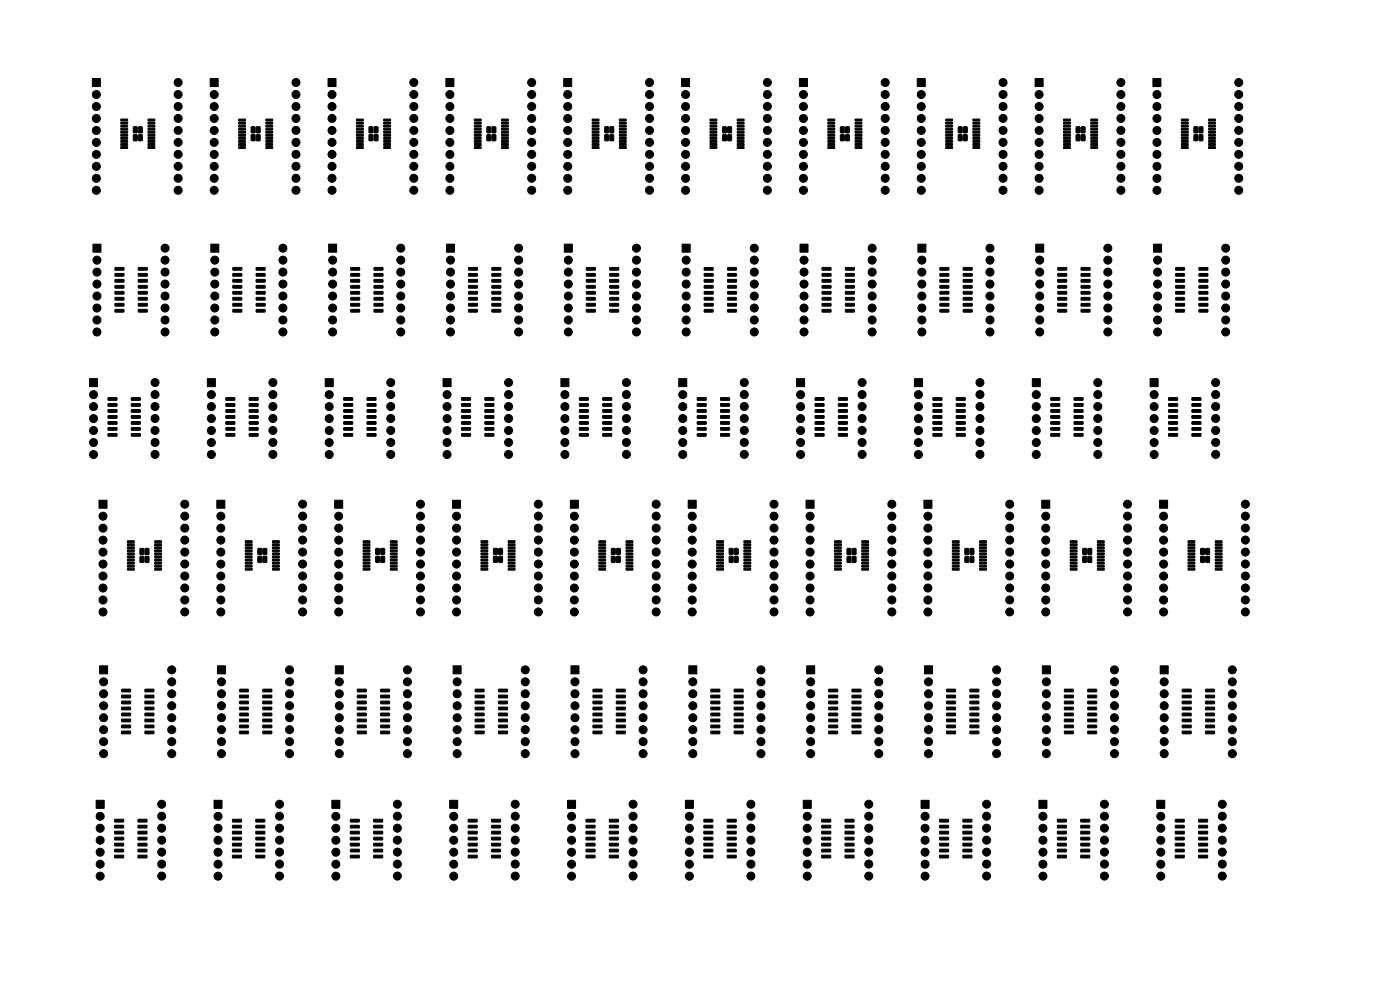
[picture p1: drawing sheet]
<svg xmlns="http://www.w3.org/2000/svg" width="297mm" height="210mm" viewBox="0 0 297 210" stroke-linecap="round" stroke-linejoin="round" font-family="sans-serif">
<g fill="#000" stroke="#000" stroke-width=".21">
<path d="M19.6 16.7h1.7v1.7h-1.7zM44.6 16.7h1.7v1.7h-1.7zM69.6 16.7h1.7v1.7h-1.7zM94.6 16.7h1.7v1.7h-1.7zM119.6 16.7h1.7v1.7h-1.7zM144.6 16.7h1.7v1.7h-1.7zM169.6 16.7h1.7v1.7h-1.7zM194.6 16.7h1.7v1.7h-1.7zM219.6 16.7h1.7v1.7h-1.7zM244.6 16.7h1.7v1.7h-1.7zM25.6 25.3h1.4l.1 .3h-1.4zM25.6 25.9h1.4l.1 .3-1.4 .1z"/>
<path d="M25.6 26.6h1.4l.1 .3h-1.4zM25.6 27.2h1.4l.1 .3-1.4 .1zM25.6 27.9h1.4l.1 .3h-1.4zM25.6 28.5h1.4l.1 .3-1.4 .1zM25.6 29.2h1.4l.1 .3h-1.4zM25.6 29.8h1.4l.1 .3-1.4 .1zM25.6 30.5h1.4l.1 .3h-1.4zM25.6 31.1h1.4l.1 .3-1.4 .1zM28.3 26.9h.6l.2 .1v1l-.1 .2-.7-.1zM28.3 28.6l.6-.1 .2 .2v1l-.1 .2-.7-.1zM29.4 26.9h.6l.2 .1v1l-.1 .2-.7-.1zM29.4 28.6l.6-.1 .2 .2v1l-.1 .2-.7-.1z"/>
<path d="M31.4 31.1h1.4l.1 .3-1.5 .1zM31.4 30.5h1.4l.1 .3h-1.5zM31.4 29.8h1.4l.1 .3-1.5 .1zM31.4 29.2h1.4l.1 .3h-1.5zM31.4 28.5h1.4l.1 .3-1.5 .1zM31.4 27.9h1.4l.1 .3h-1.5zM31.4 27.2h1.4l.1 .3-1.5 .1zM31.4 26.6h1.4l.1 .3h-1.5zM31.4 25.9h1.4l.1 .3-1.5 .1zM31.4 25.3h1.4l.1 .3h-1.5zM50.6 25.3h1.4l.1 .3h-1.4zM50.6 25.9h1.4l.1 .3-1.4 .1z"/>
<path d="M50.6 26.6h1.4l.1 .3h-1.4zM50.6 27.2h1.4l.1 .3-1.4 .1zM50.6 27.9h1.4l.1 .3h-1.4zM50.6 28.5h1.4l.1 .3-1.4 .1zM50.6 29.2h1.4l.1 .3h-1.4zM50.6 29.8h1.4l.1 .3-1.4 .1zM50.6 30.5h1.4l.1 .3h-1.4zM50.6 31.1h1.4l.1 .3-1.4 .1zM53.3 26.9h.6l.2 .1v1l-.1 .2-.7-.1zM53.3 28.6l.6-.1 .2 .2v1l-.1 .2-.7-.1zM54.4 26.9h.6l.2 .1v1l-.1 .2-.7-.1zM54.4 28.6l.6-.1 .2 .2v1l-.1 .2-.7-.1z"/>
<path d="M56.4 31.1h1.4l.1 .3-1.5 .1zM56.4 30.5h1.4l.1 .3h-1.5zM56.4 29.8h1.4l.1 .3-1.5 .1zM56.4 29.2h1.4l.1 .3h-1.5zM56.4 28.5h1.4l.1 .3-1.5 .1zM56.4 27.9h1.4l.1 .3h-1.5zM56.4 27.2h1.4l.1 .3-1.5 .1zM56.4 26.6h1.4l.1 .3h-1.5zM56.4 25.9h1.4l.1 .3-1.5 .1zM56.4 25.3h1.4l.1 .3h-1.5zM75.6 25.3h1.4l.1 .3h-1.4zM75.6 25.9h1.4l.1 .3-1.4 .1z"/>
<path d="M75.6 26.6h1.4l.1 .3h-1.4zM75.6 27.2h1.4l.1 .3-1.4 .1zM75.6 27.9h1.4l.1 .3h-1.4zM75.6 28.5h1.4l.1 .3-1.4 .1zM75.6 29.2h1.4l.1 .3h-1.4zM75.6 29.8h1.4l.1 .3-1.4 .1zM75.6 30.5h1.4l.1 .3h-1.4zM75.6 31.1h1.4l.1 .3-1.4 .1zM78.3 26.9h.6l.2 .1v1l-.1 .2-.7-.1zM78.3 28.6l.6-.1 .2 .2v1l-.1 .2-.7-.1zM79.4 26.9h.6l.2 .1v1l-.1 .2-.7-.1zM79.4 28.6l.6-.1 .2 .2v1l-.1 .2-.7-.1z"/>
<path d="M81.4 31.1h1.4l.1 .3-1.5 .1zM81.4 30.5h1.4l.1 .3h-1.5zM81.4 29.8h1.4l.1 .3-1.5 .1zM81.4 29.2h1.4l.1 .3h-1.5zM81.4 28.5h1.4l.1 .3-1.5 .1zM81.4 27.9h1.4l.1 .3h-1.5zM81.4 27.2h1.4l.1 .3-1.5 .1zM81.4 26.6h1.4l.1 .3h-1.5zM81.4 25.9h1.4l.1 .3-1.5 .1zM81.4 25.3h1.4l.1 .3h-1.5zM100.6 25.3h1.4l.1 .3h-1.4zM100.6 25.9h1.4l.1 .3-1.4 .1z"/>
<path d="M100.6 26.6h1.4l.1 .3h-1.4zM100.6 27.2h1.4l.1 .3-1.4 .1zM100.6 27.9h1.4l.1 .3h-1.4zM100.6 28.5h1.4l.1 .3-1.4 .1zM100.6 29.2h1.4l.1 .3h-1.4zM100.6 29.8h1.4l.1 .3-1.4 .1zM100.6 30.5h1.4l.1 .3h-1.4zM100.6 31.1h1.4l.1 .3-1.4 .1zM103.3 26.9h.6l.2 .1v1l-.1 .2-.7-.1zM103.3 28.6l.6-.1 .2 .2v1l-.1 .2-.7-.1zM104.4 26.9h.6l.2 .1v1l-.1 .2-.7-.1zM104.4 28.6l.6-.1 .2 .2v1l-.1 .2-.7-.1z"/>
<path d="M106.4 31.1h1.4l.1 .3-1.5 .1zM106.4 30.5h1.4l.1 .3h-1.5zM106.4 29.8h1.4l.1 .3-1.5 .1zM106.4 29.2h1.4l.1 .3h-1.5zM106.4 28.5h1.4l.1 .3-1.5 .1zM106.4 27.9h1.4l.1 .3h-1.5zM106.4 27.2h1.4l.1 .3-1.5 .1zM106.4 26.6h1.4l.1 .3h-1.5zM106.4 25.9h1.4l.1 .3-1.5 .1zM106.4 25.3h1.4l.1 .3h-1.5zM125.6 25.3h1.4l.1 .3h-1.4zM125.6 25.9h1.4l.1 .3-1.4 .1z"/>
<path d="M125.6 26.6h1.4l.1 .3h-1.4zM125.6 27.2h1.4l.1 .3-1.4 .1zM125.6 27.9h1.4l.1 .3h-1.4zM125.6 28.5h1.4l.1 .3-1.4 .1zM125.6 29.2h1.4l.1 .3h-1.4zM125.6 29.8h1.4l.1 .3-1.4 .1zM125.6 30.5h1.4l.1 .3h-1.4zM125.6 31.1h1.4l.1 .3-1.4 .1zM128.3 26.9h.6l.2 .1v1l-.1 .2-.7-.1zM128.3 28.6l.6-.1 .2 .2v1l-.1 .2-.7-.1zM129.4 26.9h.6l.2 .1v1l-.1 .2-.7-.1zM129.4 28.6l.6-.1 .2 .2v1l-.1 .2-.7-.1z"/>
<path d="M131.4 31.1h1.4l.1 .3-1.5 .1zM131.4 30.5h1.4l.1 .3h-1.5zM131.4 29.8h1.4l.1 .3-1.5 .1zM131.4 29.2h1.4l.1 .3h-1.5zM131.4 28.5h1.4l.1 .3-1.5 .1zM131.4 27.9h1.4l.1 .3h-1.5zM131.4 27.2h1.4l.1 .3-1.5 .1zM131.4 26.6h1.4l.1 .3h-1.5zM131.4 25.9h1.4l.1 .3-1.5 .1zM131.4 25.3h1.4l.1 .3h-1.5zM150.6 25.3h1.4l.1 .3h-1.4zM150.6 25.9h1.4l.1 .3-1.4 .1z"/>
<path d="M150.6 26.6h1.4l.1 .3h-1.4zM150.6 27.2h1.4l.1 .3-1.4 .1zM150.6 27.9h1.4l.1 .3h-1.4zM150.6 28.5h1.4l.1 .3-1.4 .1zM150.6 29.2h1.4l.1 .3h-1.4zM150.6 29.8h1.4l.1 .3-1.4 .1zM150.6 30.5h1.4l.1 .3h-1.4zM150.6 31.1h1.4l.1 .3-1.4 .1zM153.3 26.9h.6l.2 .1v1l-.1 .2-.7-.1zM153.3 28.6l.6-.1 .2 .2v1l-.1 .2-.7-.1zM154.4 26.9h.6l.2 .1v1l-.1 .2-.7-.1zM154.4 28.6l.6-.1 .2 .2v1l-.1 .2-.7-.1z"/>
<path d="M156.4 31.1h1.4l.1 .3-1.5 .1zM156.4 30.5h1.4l.1 .3h-1.5zM156.4 29.8h1.4l.1 .3-1.5 .1zM156.4 29.2h1.4l.1 .3h-1.5zM156.4 28.5h1.4l.1 .3-1.5 .1zM156.4 27.9h1.4l.1 .3h-1.5zM156.4 27.2h1.4l.1 .3-1.5 .1zM156.4 26.6h1.4l.1 .3h-1.5zM156.4 25.9h1.4l.1 .3-1.5 .1zM156.4 25.3h1.4l.1 .3h-1.5zM175.6 25.3h1.4l.1 .3h-1.4zM175.6 25.9h1.4l.1 .3-1.4 .1z"/>
<path d="M175.6 26.6h1.4l.1 .3h-1.4zM175.6 27.2h1.4l.1 .3-1.4 .1zM175.6 27.9h1.4l.1 .3h-1.4zM175.6 28.5h1.4l.1 .3-1.4 .1zM175.6 29.2h1.4l.1 .3h-1.4zM175.6 29.8h1.4l.1 .3-1.4 .1zM175.6 30.5h1.4l.1 .3h-1.4zM175.6 31.1h1.4l.1 .3-1.4 .1zM178.3 26.9h.6l.2 .1v1l-.1 .2-.7-.1zM178.3 28.6l.6-.1 .2 .2v1l-.1 .2-.7-.1zM179.4 26.9h.6l.2 .1v1l-.1 .2-.7-.1zM179.4 28.6l.6-.1 .2 .2v1l-.1 .2-.7-.1z"/>
<path d="M181.4 31.1h1.4l.1 .3-1.5 .1zM181.4 30.5h1.4l.1 .3h-1.5zM181.4 29.8h1.4l.1 .3-1.5 .1zM181.4 29.2h1.4l.1 .3h-1.5zM181.4 28.5h1.4l.1 .3-1.5 .1zM181.4 27.9h1.4l.1 .3h-1.5zM181.4 27.2h1.4l.1 .3-1.5 .1zM181.4 26.6h1.4l.1 .3h-1.5zM181.4 25.9h1.4l.1 .3-1.5 .1zM181.4 25.3h1.4l.1 .3h-1.5zM200.6 25.3h1.4l.1 .3h-1.4zM200.6 25.9h1.4l.1 .3-1.4 .1z"/>
<path d="M200.6 26.6h1.4l.1 .3h-1.4zM200.6 27.2h1.4l.1 .3-1.4 .1zM200.6 27.9h1.4l.1 .3h-1.4zM200.6 28.5h1.4l.1 .3-1.4 .1zM200.6 29.2h1.4l.1 .3h-1.4zM200.6 29.8h1.4l.1 .3-1.4 .1zM200.6 30.5h1.4l.1 .3h-1.4zM200.6 31.1h1.4l.1 .3-1.4 .1zM203.3 26.9h.6l.2 .1v1l-.1 .2-.7-.1zM203.3 28.6l.6-.1 .2 .2v1l-.1 .2-.7-.1zM204.4 26.9h.6l.2 .1v1l-.1 .2-.7-.1zM204.4 28.6l.6-.1 .2 .2v1l-.1 .2-.7-.1z"/>
<path d="M206.4 31.1h1.4l.1 .3-1.5 .1zM206.4 30.5h1.4l.1 .3h-1.5zM206.4 29.8h1.4l.1 .3-1.5 .1zM206.4 29.2h1.4l.1 .3h-1.5zM206.4 28.5h1.4l.1 .3-1.5 .1zM206.4 27.9h1.4l.1 .3h-1.5zM206.4 27.2h1.4l.1 .3-1.5 .1zM206.4 26.6h1.4l.1 .3h-1.5zM206.4 25.9h1.4l.1 .3-1.5 .1zM206.4 25.3h1.4l.1 .3h-1.5zM225.6 25.3h1.4l.1 .3h-1.4zM225.6 25.9h1.4l.1 .3-1.4 .1z"/>
<path d="M225.6 26.6h1.4l.1 .3h-1.4zM225.6 27.2h1.4l.1 .3-1.4 .1zM225.6 27.9h1.4l.1 .3h-1.4zM225.6 28.5h1.4l.1 .3-1.4 .1zM225.6 29.2h1.4l.1 .3h-1.4zM225.6 29.8h1.4l.1 .3-1.4 .1zM225.6 30.5h1.4l.1 .3h-1.4zM225.6 31.1h1.4l.1 .3-1.4 .1zM228.3 26.9h.6l.2 .1v1l-.1 .2-.7-.1zM228.3 28.6l.6-.1 .2 .2v1l-.1 .2-.7-.1zM229.4 26.9h.6l.2 .1v1l-.1 .2-.7-.1zM229.4 28.6l.6-.1 .2 .2v1l-.1 .2-.7-.1z"/>
<path d="M231.4 31.1h1.4l.1 .3-1.5 .1zM231.4 30.5h1.4l.1 .3h-1.5zM231.4 29.8h1.4l.1 .3-1.5 .1zM231.4 29.2h1.4l.1 .3h-1.5zM231.4 28.5h1.4l.1 .3-1.5 .1zM231.4 27.9h1.4l.1 .3h-1.5zM231.4 27.2h1.4l.1 .3-1.5 .1zM231.4 26.6h1.4l.1 .3h-1.5zM231.4 25.9h1.4l.1 .3-1.5 .1zM231.4 25.3h1.4l.1 .3h-1.5zM250.6 25.3h1.4l.1 .3h-1.4zM250.6 25.9h1.4l.1 .3-1.4 .1z"/>
<path d="M250.6 26.6h1.4l.1 .3h-1.4zM250.6 27.2h1.4l.1 .3-1.4 .1zM250.6 27.9h1.4l.1 .3h-1.4zM250.6 28.5h1.4l.1 .3-1.4 .1zM250.6 29.2h1.4l.1 .3h-1.4zM250.6 29.8h1.4l.1 .3-1.4 .1zM250.6 30.5h1.4l.1 .3h-1.4zM250.6 31.1h1.4l.1 .3-1.4 .1zM253.3 26.9h.6l.2 .1v1l-.1 .2-.7-.1zM253.3 28.6l.6-.1 .2 .2v1l-.1 .2-.7-.1zM254.4 26.9h.6l.2 .1v1l-.1 .2-.7-.1zM254.4 28.6l.6-.1 .2 .2v1l-.1 .2-.7-.1z"/>
<path d="M256.4 31.1h1.4l.1 .3-1.5 .1zM256.4 30.5h1.4l.1 .3h-1.5zM256.4 29.8h1.4l.1 .3-1.5 .1zM256.4 29.2h1.4l.1 .3h-1.5zM256.4 28.5h1.4l.1 .3-1.5 .1zM256.4 27.9h1.4l.1 .3h-1.5zM256.4 27.2h1.4l.1 .3-1.5 .1zM256.4 26.6h1.4l.1 .3h-1.5zM256.4 25.9h1.4l.1 .3-1.5 .1zM256.4 25.3h1.4l.1 .3h-1.5zM19.7 51.8h1.7v1.7h-1.7zM24.4 56.8l1.8-.1 .1 .5-1.8 .1z"/>
<path d="M24.4 58h1.8l.1 .5-1.8 .1zM24.4 59.3h1.8l.1 .5-1.8 .1zM29.4 59.3h1.8l.1 .5-1.9 .1zM29.4 58h1.8l.1 .5-1.9 .1zM29.4 56.8l1.8-.1 .1 .5-1.9 .1zM44.7 51.8h1.7v1.7h-1.7zM49.4 56.8l1.8-.1 .1 .5-1.8 .1zM49.4 58h1.8l.1 .5-1.8 .1zM49.4 59.3h1.8l.1 .5-1.8 .1zM54.4 59.3h1.8l.1 .5-1.9 .1zM54.4 58h1.8l.1 .5-1.9 .1zM54.4 56.8l1.8-.1 .1 .5-1.9 .1z"/>
<path d="M69.7 51.8h1.7v1.7h-1.7zM74.4 56.8l1.8-.1 .1 .5-1.8 .1zM74.4 58h1.8l.1 .5-1.8 .1zM74.4 59.3h1.8l.1 .5-1.8 .1zM79.4 59.3h1.8l.1 .5-1.9 .1zM79.4 58h1.8l.1 .5-1.9 .1zM79.4 56.8l1.8-.1 .1 .5-1.9 .1zM94.7 51.8h1.7v1.7h-1.7zM99.4 56.8l1.8-.1 .1 .5-1.8 .1zM99.4 58h1.8l.1 .5-1.8 .1zM99.4 59.3h1.8l.1 .5-1.8 .1zM104.4 59.3h1.8l.1 .5-1.9 .1z"/>
<path d="M104.4 58h1.8l.1 .5-1.9 .1zM104.4 56.8l1.8-.1 .1 .5-1.9 .1zM119.7 51.8h1.7v1.7h-1.7zM124.4 56.8l1.8-.1 .1 .5-1.8 .1zM124.4 58h1.8l.1 .5-1.8 .1zM124.4 59.3h1.8l.1 .5-1.8 .1zM129.4 59.3h1.8l.1 .5-1.9 .1zM129.4 58h1.8l.1 .5-1.9 .1zM129.4 56.8l1.8-.1 .1 .5-1.9 .1zM144.7 51.8h1.7v1.7h-1.7zM149.4 56.8l1.8-.1 .1 .5-1.8 .1zM149.4 58h1.8l.1 .5-1.8 .1z"/>
<path d="M149.4 59.3h1.8l.1 .5-1.8 .1zM154.4 59.3h1.8l.1 .5-1.9 .1zM154.4 58h1.8l.1 .5-1.9 .1zM154.4 56.8l1.8-.1 .1 .5-1.9 .1zM169.7 51.8h1.7v1.7h-1.7zM174.4 56.8l1.8-.1 .1 .5-1.8 .1zM174.4 58h1.8l.1 .5-1.8 .1zM174.4 59.3h1.8l.1 .5-1.8 .1zM179.4 59.3h1.8l.1 .5-1.9 .1zM179.4 58h1.8l.1 .5-1.9 .1zM179.4 56.8l1.8-.1 .1 .5-1.9 .1zM194.7 51.8h1.7v1.7h-1.7z"/>
<path d="M199.4 56.8l1.8-.1 .1 .5-1.8 .1zM199.4 58h1.8l.1 .5-1.8 .1zM199.4 59.3h1.8l.1 .5-1.8 .1zM204.4 59.3h1.8l.1 .5-1.9 .1zM204.4 58h1.8l.1 .5-1.9 .1zM204.4 56.8l1.8-.1 .1 .5-1.9 .1zM219.7 51.8h1.7v1.7h-1.7zM224.4 56.8l1.8-.1 .1 .5-1.8 .1zM224.4 58h1.8l.1 .5-1.8 .1zM224.4 59.3h1.8l.1 .5-1.8 .1zM229.4 59.3h1.8l.1 .5-1.9 .1zM229.4 58h1.8l.1 .5-1.9 .1z"/>
<path d="M229.4 56.8l1.8-.1 .1 .5-1.9 .1zM244.7 51.8h1.7v1.7h-1.7zM249.4 56.8l1.8-.1 .1 .5-1.8 .1zM249.4 58h1.8l.1 .5-1.8 .1zM249.4 59.3h1.8l.1 .5-1.8 .1zM254.4 59.3h1.8l.1 .5-1.9 .1zM254.4 58h1.8l.1 .5-1.9 .1zM254.4 56.8l1.8-.1 .1 .5-1.9 .1zM24.4 60.6h1.8l.1 .4-1.8 .1zM24.4 61.9l1.8-.1 .1 .5-1.8 .1zM24.4 63.1h1.8l.1 .5-1.8 .1zM24.4 64.4h1.8l.1 .5h-1.8z"/>
<path d="M24.4 65.7l1.8-.1 .1 .5-1.8 .1zM29.4 65.7l1.8-.1 .1 .5-1.9 .1zM29.4 64.4h1.8l.1 .5h-1.9zM29.4 63.1h1.8l.1 .5-1.9 .1zM29.4 61.9l1.8-.1 .1 .5-1.9 .1zM29.4 60.6h1.8l.1 .4-1.9 .1zM49.4 60.6h1.8l.1 .4-1.8 .1zM49.4 61.9l1.8-.1 .1 .5-1.8 .1zM49.4 63.1h1.8l.1 .5-1.8 .1zM49.4 64.4h1.8l.1 .5h-1.8zM49.4 65.7l1.8-.1 .1 .5-1.8 .1zM54.4 65.7l1.8-.1 .1 .5-1.9 .1z"/>
<path d="M54.4 64.4h1.8l.1 .5h-1.9zM54.4 63.1h1.8l.1 .5-1.9 .1zM54.4 61.9l1.8-.1 .1 .5-1.9 .1zM54.4 60.6h1.8l.1 .4-1.9 .1zM74.4 60.6h1.8l.1 .4-1.8 .1zM74.4 61.9l1.8-.1 .1 .5-1.8 .1zM74.4 63.1h1.8l.1 .5-1.8 .1zM74.4 64.4h1.8l.1 .5h-1.8zM74.4 65.7l1.8-.1 .1 .5-1.8 .1zM79.4 65.7l1.8-.1 .1 .5-1.9 .1zM79.4 64.4h1.8l.1 .5h-1.9zM79.4 63.1h1.8l.1 .5-1.9 .1z"/>
<path d="M79.4 61.9l1.8-.1 .1 .5-1.9 .1zM79.4 60.6h1.8l.1 .4-1.9 .1zM99.4 60.6h1.8l.1 .4-1.8 .1zM99.4 61.9l1.8-.1 .1 .5-1.8 .1zM99.4 63.1h1.8l.1 .5-1.8 .1zM99.4 64.4h1.8l.1 .5h-1.8zM99.4 65.7l1.8-.1 .1 .5-1.8 .1zM104.4 65.7l1.8-.1 .1 .5-1.9 .1zM104.4 64.4h1.8l.1 .5h-1.9zM104.4 63.1h1.8l.1 .5-1.9 .1zM104.4 61.9l1.8-.1 .1 .5-1.9 .1zM104.4 60.6h1.8l.1 .4-1.9 .1z"/>
<path d="M124.4 60.6h1.8l.1 .4-1.8 .1zM124.4 61.9l1.8-.1 .1 .5-1.8 .1zM124.4 63.1h1.8l.1 .5-1.8 .1zM124.4 64.4h1.8l.1 .5h-1.8zM124.4 65.7l1.8-.1 .1 .5-1.8 .1zM129.4 65.7l1.8-.1 .1 .5-1.9 .1zM129.4 64.4h1.8l.1 .5h-1.9zM129.4 63.1h1.8l.1 .5-1.9 .1zM129.4 61.9l1.8-.1 .1 .5-1.9 .1zM129.4 60.6h1.8l.1 .4-1.9 .1zM149.4 60.6h1.8l.1 .4-1.8 .1zM149.4 61.9l1.8-.1 .1 .5-1.8 .1z"/>
<path d="M149.4 63.1h1.8l.1 .5-1.8 .1zM149.4 64.4h1.8l.1 .5h-1.8zM149.4 65.7l1.8-.1 .1 .5-1.8 .1zM154.4 65.7l1.8-.1 .1 .5-1.9 .1zM154.4 64.4h1.8l.1 .5h-1.9zM154.4 63.1h1.8l.1 .5-1.9 .1zM154.4 61.9l1.8-.1 .1 .5-1.9 .1zM154.4 60.6h1.8l.1 .4-1.9 .1zM174.4 60.6h1.8l.1 .4-1.8 .1zM174.4 61.9l1.8-.1 .1 .5-1.8 .1zM174.4 63.1h1.8l.1 .5-1.8 .1zM174.4 64.4h1.8l.1 .5h-1.8z"/>
<path d="M174.4 65.7l1.8-.1 .1 .5-1.8 .1zM179.4 65.7l1.8-.1 .1 .5-1.9 .1zM179.4 64.4h1.8l.1 .5h-1.9zM179.4 63.1h1.8l.1 .5-1.9 .1zM179.4 61.9l1.8-.1 .1 .5-1.9 .1zM179.4 60.6h1.8l.1 .4-1.9 .1zM199.4 60.6h1.8l.1 .4-1.8 .1zM199.4 61.9l1.8-.1 .1 .5-1.8 .1zM199.4 63.1h1.8l.1 .5-1.8 .1zM199.4 64.4h1.8l.1 .5h-1.8zM199.4 65.7l1.8-.1 .1 .5-1.8 .1zM204.4 65.7l1.8-.1 .1 .5-1.9 .1z"/>
<path d="M204.4 64.4h1.8l.1 .5h-1.9zM204.4 63.1h1.8l.1 .5-1.9 .1zM204.4 61.9l1.8-.1 .1 .5-1.9 .1zM204.4 60.6h1.8l.1 .4-1.9 .1zM224.4 60.6h1.8l.1 .4-1.8 .1zM224.4 61.9l1.8-.1 .1 .5-1.8 .1zM224.4 63.1h1.8l.1 .5-1.8 .1zM224.4 64.4h1.8l.1 .5h-1.8zM224.4 65.7l1.8-.1 .1 .5-1.8 .1zM229.4 65.7l1.8-.1 .1 .5-1.9 .1zM229.4 64.4h1.8l.1 .5h-1.9zM229.4 63.1h1.8l.1 .5-1.9 .1z"/>
<path d="M229.4 61.9l1.8-.1 .1 .5-1.9 .1zM229.4 60.6h1.8l.1 .4-1.9 .1zM249.4 60.6h1.8l.1 .4-1.8 .1zM249.4 61.9l1.8-.1 .1 .5-1.8 .1zM249.4 63.1h1.8l.1 .5-1.8 .1zM249.4 64.4h1.8l.1 .5h-1.8zM249.4 65.7l1.8-.1 .1 .5-1.8 .1zM254.4 65.7l1.8-.1 .1 .5-1.9 .1zM254.4 64.4h1.8l.1 .5h-1.9zM254.4 63.1h1.8l.1 .5-1.9 .1zM254.4 61.9l1.8-.1 .1 .5-1.9 .1zM254.4 60.6h1.8l.1 .4-1.9 .1z"/>
<path d="M19 80.3h1.7v1.7h-1.7zM22.9 84.4l1.8-.1 .1 .5-1.8 .1zM22.9 85.6h1.8l.1 .5-1.8 .1zM22.9 86.9h1.8l.1 .5-1.8 .1zM22.9 88.2h1.8l.1 .4-1.8 .1zM22.9 89.5l1.8-.1 .1 .5-1.8 .1zM22.9 90.7h1.8l.1 .5-1.8 .1zM22.9 92h1.8l.1 .5h-1.8zM27.9 92h1.8l.1 .5h-1.9zM27.9 90.7h1.8l.1 .5-1.9 .1zM27.9 89.5l1.8-.1 .1 .5-1.9 .1zM27.9 88.2h1.8l.1 .4-1.9 .1z"/>
<path d="M27.9 86.9h1.8l.1 .5-1.9 .1zM27.9 85.6h1.8l.1 .5-1.9 .1zM27.9 84.4l1.8-.1 .1 .5-1.9 .1zM44 80.3h1.7v1.7h-1.7zM47.9 84.4l1.8-.1 .1 .5-1.8 .1zM47.9 85.6h1.8l.1 .5-1.8 .1zM47.9 86.9h1.8l.1 .5-1.8 .1zM47.9 88.2h1.8l.1 .4-1.8 .1zM47.9 89.5l1.8-.1 .1 .5-1.8 .1zM47.9 90.7h1.8l.1 .5-1.8 .1zM47.9 92h1.8l.1 .5h-1.8zM52.9 92h1.8l.1 .5h-1.9z"/>
<path d="M52.9 90.7h1.8l.1 .5-1.9 .1zM52.9 89.5l1.8-.1 .1 .5-1.9 .1zM52.9 88.2h1.8l.1 .4-1.9 .1zM52.9 86.9h1.8l.1 .5-1.9 .1zM52.9 85.6h1.8l.1 .5-1.9 .1zM52.9 84.4l1.8-.1 .1 .5-1.9 .1zM69 80.3h1.7v1.7h-1.7zM72.9 84.4l1.8-.1 .1 .5-1.8 .1zM72.9 85.6h1.8l.1 .5-1.8 .1zM72.9 86.9h1.8l.1 .5-1.8 .1zM72.9 88.2h1.8l.1 .4-1.8 .1zM72.9 89.5l1.8-.1 .1 .5-1.8 .1z"/>
<path d="M72.9 90.7h1.8l.1 .5-1.8 .1zM72.9 92h1.8l.1 .5h-1.8zM77.9 92h1.8l.1 .5h-1.9zM77.9 90.7h1.8l.1 .5-1.9 .1zM77.9 89.5l1.8-.1 .1 .5-1.9 .1zM77.9 88.2h1.8l.1 .4-1.9 .1zM77.9 86.9h1.8l.1 .5-1.9 .1zM77.9 85.6h1.8l.1 .5-1.9 .1zM77.9 84.4l1.8-.1 .1 .5-1.9 .1zM94 80.3h1.7v1.7h-1.7zM97.9 84.4l1.8-.1 .1 .5-1.8 .1zM97.9 85.6h1.8l.1 .5-1.8 .1z"/>
<path d="M97.9 86.9h1.8l.1 .5-1.8 .1zM97.9 88.2h1.8l.1 .4-1.8 .1zM97.9 89.5l1.8-.1 .1 .5-1.8 .1zM97.9 90.7h1.8l.1 .5-1.8 .1zM97.9 92h1.8l.1 .5h-1.8zM102.9 92h1.8l.1 .5h-1.9zM102.9 90.7h1.8l.1 .5-1.9 .1zM102.9 89.5l1.8-.1 .1 .5-1.9 .1zM102.9 88.2h1.8l.1 .4-1.9 .1zM102.9 86.9h1.8l.1 .5-1.9 .1zM102.9 85.6h1.8l.1 .5-1.9 .1zM102.9 84.4l1.8-.1 .1 .5-1.9 .1z"/>
<path d="M119 80.3h1.7v1.7h-1.7zM122.9 84.4l1.8-.1 .1 .5-1.8 .1zM122.9 85.6h1.8l.1 .5-1.8 .1zM122.9 86.9h1.8l.1 .5-1.8 .1zM122.9 88.2h1.8l.1 .4-1.8 .1zM122.9 89.5l1.8-.1 .1 .5-1.8 .1zM122.9 90.7h1.8l.1 .5-1.8 .1zM122.9 92h1.8l.1 .5h-1.8zM127.9 92h1.8l.1 .5h-1.9zM127.9 90.7h1.8l.1 .5-1.9 .1zM127.9 89.5l1.8-.1 .1 .5-1.9 .1zM127.9 88.2h1.8l.1 .4-1.9 .1z"/>
<path d="M127.9 86.9h1.8l.1 .5-1.9 .1zM127.9 85.6h1.8l.1 .5-1.9 .1zM127.9 84.4l1.8-.1 .1 .5-1.9 .1zM144 80.3h1.7v1.7h-1.7zM147.9 84.4l1.8-.1 .1 .5-1.8 .1zM147.9 85.6h1.8l.1 .5-1.8 .1zM147.9 86.9h1.8l.1 .5-1.8 .1zM147.9 88.2h1.8l.1 .4-1.8 .1zM147.9 89.5l1.8-.1 .1 .5-1.8 .1zM147.9 90.7h1.8l.1 .5-1.8 .1zM147.9 92h1.8l.1 .5h-1.8zM152.9 92h1.8l.1 .5h-1.9z"/>
<path d="M152.9 90.7h1.8l.1 .5-1.9 .1zM152.9 89.5l1.8-.1 .1 .5-1.9 .1zM152.9 88.2h1.8l.1 .4-1.9 .1zM152.9 86.9h1.8l.1 .5-1.9 .1zM152.9 85.6h1.8l.1 .5-1.9 .1zM152.9 84.4l1.8-.1 .1 .5-1.9 .1zM169 80.3h1.7v1.7h-1.7zM172.9 84.4l1.8-.1 .1 .5-1.8 .1zM172.9 85.6h1.8l.1 .5-1.8 .1zM172.9 86.9h1.8l.1 .5-1.8 .1zM172.9 88.2h1.8l.1 .4-1.8 .1zM172.9 89.5l1.8-.1 .1 .5-1.8 .1z"/>
<path d="M172.9 90.7h1.8l.1 .5-1.8 .1zM172.9 92h1.8l.1 .5h-1.8zM177.9 92h1.8l.1 .5h-1.9zM177.9 90.7h1.8l.1 .5-1.9 .1zM177.9 89.5l1.8-.1 .1 .5-1.9 .1zM177.9 88.2h1.8l.1 .4-1.9 .1zM177.9 86.9h1.8l.1 .5-1.9 .1zM177.9 85.6h1.8l.1 .5-1.9 .1zM177.9 84.4l1.8-.1 .1 .5-1.9 .1zM194 80.3h1.7v1.7h-1.7zM197.9 84.4l1.8-.1 .1 .5-1.8 .1zM197.9 85.6h1.8l.1 .5-1.8 .1z"/>
<path d="M197.9 86.9h1.8l.1 .5-1.8 .1zM197.9 88.2h1.8l.1 .4-1.8 .1zM197.9 89.5l1.8-.1 .1 .5-1.8 .1zM197.9 90.7h1.8l.1 .5-1.8 .1zM197.9 92h1.8l.1 .5h-1.8zM202.9 92h1.8l.1 .5h-1.9zM202.9 90.7h1.8l.1 .5-1.9 .1zM202.9 89.5l1.8-.1 .1 .5-1.9 .1zM202.9 88.2h1.8l.1 .4-1.9 .1zM202.9 86.9h1.8l.1 .5-1.9 .1zM202.9 85.6h1.8l.1 .5-1.9 .1zM202.9 84.4l1.8-.1 .1 .5-1.9 .1z"/>
<path d="M219 80.3h1.7v1.7h-1.7zM222.9 84.4l1.8-.1 .1 .5-1.8 .1zM222.9 85.6h1.8l.1 .5-1.8 .1zM222.9 86.9h1.8l.1 .5-1.8 .1zM222.9 88.2h1.8l.1 .4-1.8 .1zM222.9 89.5l1.8-.1 .1 .5-1.8 .1zM222.9 90.7h1.8l.1 .5-1.8 .1zM222.9 92h1.8l.1 .5h-1.8zM227.9 92h1.8l.1 .5h-1.9zM227.9 90.7h1.8l.1 .5-1.9 .1zM227.9 89.5l1.8-.1 .1 .5-1.9 .1zM227.9 88.2h1.8l.1 .4-1.9 .1z"/>
<path d="M227.9 86.9h1.8l.1 .5-1.9 .1zM227.9 85.6h1.8l.1 .5-1.9 .1zM227.9 84.4l1.8-.1 .1 .5-1.9 .1zM244 80.3h1.7v1.7h-1.7zM247.9 84.4l1.8-.1 .1 .5-1.8 .1zM247.9 85.6h1.8l.1 .5-1.8 .1zM247.9 86.9h1.8l.1 .5-1.8 .1zM247.9 88.2h1.8l.1 .4-1.8 .1zM247.9 89.5l1.8-.1 .1 .5-1.8 .1zM247.9 90.7h1.8l.1 .5-1.8 .1zM247.9 92h1.8l.1 .5h-1.8zM252.9 92h1.8l.1 .5h-1.9z"/>
<path d="M252.9 90.7h1.8l.1 .5-1.9 .1zM252.9 89.5l1.8-.1 .1 .5-1.9 .1zM252.9 88.2h1.8l.1 .4-1.9 .1zM252.9 86.9h1.8l.1 .5-1.9 .1zM252.9 85.6h1.8l.1 .5-1.9 .1zM252.9 84.4l1.8-.1 .1 .5-1.9 .1zM21 106.1h1.7v1.7h-1.7zM27.1 114.7h1.3l.1 .3-1.4 .1zM27.1 115.4h1.3l.1 .3h-1.4zM27.1 116h1.3l.1 .3-1.4 .1zM27.1 116.7h1.3l.1 .3h-1.4zM27.1 117.3h1.3l.1 .3-1.4 .1z"/>
<path d="M27.1 118h1.3l.1 .3h-1.4zM27.1 118.6h1.3l.1 .3-1.4 .1zM27.1 119.3h1.3l.1 .3h-1.4zM29.7 116.4l.6-.1 .2 .1v1l-.1 .2-.7-.1zM29.7 118.1l.6-.1 .2 .1v1l-.1 .2-.7-.1zM30.8 116.4l.6-.1 .2 .1v1l-.1 .2-.7-.1zM30.8 118.1l.6-.1 .2 .1v1l-.1 .2-.7-.1zM32.8 119.3h1.4l.1 .3h-1.4zM32.8 118.6h1.4l.1 .3-1.4 .1zM32.8 118h1.4l.1 .3h-1.4zM32.8 117.3h1.4l.1 .3-1.4 .1zM32.8 116.7h1.4l.1 .3h-1.4z"/>
<path d="M32.8 116h1.4l.1 .3-1.4 .1zM32.8 115.4h1.4l.1 .3h-1.4zM32.8 114.7h1.4l.1 .3-1.4 .1zM46 106.1h1.7v1.7h-1.7zM52.1 114.7h1.3l.1 .3-1.4 .1zM52.1 115.4h1.3l.1 .3h-1.4zM52.1 116h1.3l.1 .3-1.4 .1zM52.1 116.7h1.3l.1 .3h-1.4zM52.1 117.3h1.3l.1 .3-1.4 .1zM52.1 118h1.3l.1 .3h-1.4zM52.1 118.6h1.3l.1 .3-1.4 .1zM52.1 119.3h1.3l.1 .3h-1.4z"/>
<path d="M54.7 116.4l.6-.1 .2 .1v1l-.1 .2-.7-.1zM54.7 118.1l.6-.1 .2 .1v1l-.1 .2-.7-.1zM55.8 116.4l.6-.1 .2 .1v1l-.1 .2-.7-.1zM55.8 118.1l.6-.1 .2 .1v1l-.1 .2-.7-.1zM57.8 119.3h1.4l.1 .3h-1.4zM57.8 118.6h1.4l.1 .3-1.4 .1zM57.8 118h1.4l.1 .3h-1.4zM57.8 117.3h1.4l.1 .3-1.4 .1zM57.8 116.7h1.4l.1 .3h-1.4zM57.8 116h1.4l.1 .3-1.4 .1zM57.8 115.4h1.4l.1 .3h-1.4zM57.8 114.7h1.4l.1 .3-1.4 .1z"/>
<path d="M71 106.1h1.7v1.7h-1.7zM77.1 114.7h1.3l.1 .3-1.4 .1zM77.1 115.4h1.3l.1 .3h-1.4zM77.1 116h1.3l.1 .3-1.4 .1zM77.1 116.7h1.3l.1 .3h-1.4zM77.1 117.3h1.3l.1 .3-1.4 .1zM77.1 118h1.3l.1 .3h-1.4zM77.1 118.6h1.3l.1 .3-1.4 .1zM77.1 119.3h1.3l.1 .3h-1.4zM79.7 116.4l.6-.1 .2 .1v1l-.1 .2-.7-.1zM79.7 118.1l.6-.1 .2 .1v1l-.1 .2-.7-.1zM80.8 116.4l.6-.1 .2 .1v1l-.1 .2-.7-.1z"/>
<path d="M80.8 118.1l.6-.1 .2 .1v1l-.1 .2-.7-.1zM82.8 119.3h1.4l.1 .3h-1.4zM82.8 118.6h1.4l.1 .3-1.4 .1zM82.8 118h1.4l.1 .3h-1.4zM82.8 117.3h1.4l.1 .3-1.4 .1zM82.8 116.7h1.4l.1 .3h-1.4zM82.8 116h1.4l.1 .3-1.4 .1zM82.8 115.4h1.4l.1 .3h-1.4zM82.8 114.7h1.4l.1 .3-1.4 .1zM96 106.1h1.7v1.7h-1.7zM102.1 114.7h1.3l.1 .3-1.4 .1zM102.1 115.4h1.3l.1 .3h-1.4z"/>
<path d="M102.1 116h1.3l.1 .3-1.4 .1zM102.1 116.7h1.3l.1 .3h-1.4zM102.1 117.3h1.3l.1 .3-1.4 .1zM102.1 118h1.3l.1 .3h-1.4zM102.1 118.6h1.3l.1 .3-1.4 .1zM102.1 119.3h1.3l.1 .3h-1.4zM104.7 116.4l.6-.1 .2 .1v1l-.1 .2-.7-.1zM104.7 118.1l.6-.1 .2 .1v1l-.1 .2-.7-.1zM105.8 116.4l.6-.1 .2 .1v1l-.1 .2-.7-.1zM105.8 118.1l.6-.1 .2 .1v1l-.1 .2-.7-.1zM107.8 119.3h1.4l.1 .3h-1.4zM107.8 118.6h1.4l.1 .3-1.4 .1z"/>
<path d="M107.8 118h1.4l.1 .3h-1.4zM107.8 117.3h1.4l.1 .3-1.4 .1zM107.8 116.7h1.4l.1 .3h-1.4zM107.8 116h1.4l.1 .3-1.4 .1zM107.8 115.4h1.4l.1 .3h-1.4zM107.8 114.7h1.4l.1 .3-1.4 .1zM121 106.1h1.7v1.7h-1.7zM127.1 114.7h1.3l.1 .3-1.4 .1zM127.1 115.4h1.3l.1 .3h-1.4zM127.1 116h1.3l.1 .3-1.4 .1zM127.1 116.7h1.3l.1 .3h-1.4zM127.1 117.3h1.3l.1 .3-1.4 .1z"/>
<path d="M127.1 118h1.3l.1 .3h-1.4zM127.1 118.6h1.3l.1 .3-1.4 .1zM127.1 119.3h1.3l.1 .3h-1.4zM129.7 116.4l.6-.1 .2 .1v1l-.1 .2-.7-.1zM129.7 118.1l.6-.1 .2 .1v1l-.1 .2-.7-.1zM130.8 116.4l.6-.1 .2 .1v1l-.1 .2-.7-.1zM130.8 118.1l.6-.1 .2 .1v1l-.1 .2-.7-.1zM132.8 119.3h1.4l.1 .3h-1.4zM132.8 118.6h1.4l.1 .3-1.4 .1zM132.8 118h1.4l.1 .3h-1.4zM132.8 117.3h1.4l.1 .3-1.4 .1zM132.8 116.7h1.4l.1 .3h-1.4z"/>
<path d="M132.8 116h1.4l.1 .3-1.4 .1zM132.8 115.4h1.4l.1 .3h-1.4zM132.8 114.7h1.4l.1 .3-1.4 .1zM146 106.1h1.7v1.7h-1.7zM152.1 114.7h1.3l.1 .3-1.4 .1zM152.1 115.4h1.3l.1 .3h-1.4zM152.1 116h1.3l.1 .3-1.4 .1zM152.1 116.7h1.3l.1 .3h-1.4zM152.1 117.3h1.3l.1 .3-1.4 .1zM152.1 118h1.3l.1 .3h-1.4zM152.1 118.6h1.3l.1 .3-1.4 .1zM152.1 119.3h1.3l.1 .3h-1.4z"/>
<path d="M154.7 116.4l.6-.1 .2 .1v1l-.1 .2-.7-.1zM154.7 118.1l.6-.1 .2 .1v1l-.1 .2-.7-.1zM155.8 116.4l.6-.1 .2 .1v1l-.1 .2-.7-.1zM155.8 118.1l.6-.1 .2 .1v1l-.1 .2-.7-.1zM157.8 119.3h1.4l.1 .3h-1.4zM157.8 118.6h1.4l.1 .3-1.4 .1zM157.8 118h1.4l.1 .3h-1.4zM157.8 117.3h1.4l.1 .3-1.4 .1zM157.8 116.7h1.4l.1 .3h-1.4zM157.8 116h1.4l.1 .3-1.4 .1zM157.8 115.4h1.4l.1 .3h-1.4zM157.8 114.7h1.4l.1 .3-1.4 .1z"/>
<path d="M171 106.1h1.7v1.7h-1.7zM177.1 114.7h1.3l.1 .3-1.4 .1zM177.1 115.4h1.3l.1 .3h-1.4zM177.1 116h1.3l.1 .3-1.4 .1zM177.1 116.7h1.3l.1 .3h-1.4zM177.1 117.3h1.3l.1 .3-1.4 .1zM177.1 118h1.3l.1 .3h-1.4zM177.1 118.6h1.3l.1 .3-1.4 .1zM177.1 119.3h1.3l.1 .3h-1.4zM179.7 116.4l.6-.1 .2 .1v1l-.1 .2-.7-.1zM179.7 118.1l.6-.1 .2 .1v1l-.1 .2-.7-.1zM180.8 116.4l.6-.1 .2 .1v1l-.1 .2-.7-.1z"/>
<path d="M180.8 118.1l.6-.1 .2 .1v1l-.1 .2-.7-.1zM182.8 119.3h1.4l.1 .3h-1.4zM182.8 118.6h1.4l.1 .3-1.4 .1zM182.8 118h1.4l.1 .3h-1.4zM182.8 117.3h1.4l.1 .3-1.4 .1zM182.8 116.7h1.4l.1 .3h-1.4zM182.8 116h1.4l.1 .3-1.4 .1zM182.8 115.4h1.4l.1 .3h-1.4zM182.8 114.7h1.4l.1 .3-1.4 .1zM196 106.1h1.7v1.7h-1.7zM202.1 114.7h1.3l.1 .3-1.4 .1zM202.1 115.4h1.3l.1 .3h-1.4z"/>
<path d="M202.1 116h1.3l.1 .3-1.4 .1zM202.1 116.7h1.3l.1 .3h-1.4zM202.1 117.3h1.3l.1 .3-1.4 .1zM202.1 118h1.3l.1 .3h-1.4zM202.1 118.6h1.3l.1 .3-1.4 .1zM202.1 119.3h1.3l.1 .3h-1.4zM204.7 116.4l.6-.1 .2 .1v1l-.1 .2-.7-.1zM204.7 118.1l.6-.1 .2 .1v1l-.1 .2-.7-.1zM205.8 116.4l.6-.1 .2 .1v1l-.1 .2-.7-.1zM205.8 118.1l.6-.1 .2 .1v1l-.1 .2-.7-.1zM207.8 119.3h1.4l.1 .3h-1.4zM207.8 118.6h1.4l.1 .3-1.4 .1z"/>
<path d="M207.8 118h1.4l.1 .3h-1.4zM207.8 117.3h1.4l.1 .3-1.4 .1zM207.8 116.7h1.4l.1 .3h-1.4zM207.8 116h1.4l.1 .3-1.4 .1zM207.8 115.4h1.4l.1 .3h-1.4zM207.8 114.7h1.4l.1 .3-1.4 .1zM221 106.1h1.7v1.7h-1.7zM227.1 114.7h1.3l.1 .3-1.4 .1zM227.1 115.4h1.3l.1 .3h-1.4zM227.1 116h1.3l.1 .3-1.4 .1zM227.1 116.7h1.3l.1 .3h-1.4zM227.1 117.3h1.3l.1 .3-1.4 .1z"/>
<path d="M227.1 118h1.3l.1 .3h-1.4zM227.1 118.6h1.3l.1 .3-1.4 .1zM227.1 119.3h1.3l.1 .3h-1.4zM229.7 116.4l.6-.1 .2 .1v1l-.1 .2-.7-.1zM229.7 118.1l.6-.1 .2 .1v1l-.1 .2-.7-.1zM230.8 116.4l.6-.1 .2 .1v1l-.1 .2-.7-.1zM230.8 118.1l.6-.1 .2 .1v1l-.1 .2-.7-.1zM232.8 119.3h1.4l.1 .3h-1.4zM232.8 118.6h1.4l.1 .3-1.4 .1zM232.8 118h1.4l.1 .3h-1.4zM232.8 117.3h1.4l.1 .3-1.4 .1zM232.8 116.7h1.4l.1 .3h-1.4z"/>
<path d="M232.8 116h1.4l.1 .3-1.4 .1zM232.8 115.4h1.4l.1 .3h-1.4zM232.8 114.7h1.4l.1 .3-1.4 .1zM246 106.1h1.7v1.7h-1.7zM252.1 114.7h1.3l.1 .3-1.4 .1zM252.1 115.4h1.3l.1 .3h-1.4zM252.1 116h1.3l.1 .3-1.4 .1zM252.1 116.7h1.3l.1 .3h-1.4zM252.1 117.3h1.3l.1 .3-1.4 .1zM252.1 118h1.3l.1 .3h-1.4zM252.1 118.6h1.3l.1 .3-1.4 .1zM252.1 119.3h1.3l.1 .3h-1.4z"/>
<path d="M254.7 116.4l.6-.1 .2 .1v1l-.1 .2-.7-.1zM254.7 118.1l.6-.1 .2 .1v1l-.1 .2-.7-.1zM255.8 116.4l.6-.1 .2 .1v1l-.1 .2-.7-.1zM255.8 118.1l.6-.1 .2 .1v1l-.1 .2-.7-.1zM257.8 119.3h1.4l.1 .3h-1.4zM257.8 118.6h1.4l.1 .3-1.4 .1zM257.8 118h1.4l.1 .3h-1.4zM257.8 117.3h1.4l.1 .3-1.4 .1zM257.8 116.7h1.4l.1 .3h-1.4zM257.8 116h1.4l.1 .3-1.4 .1zM257.8 115.4h1.4l.1 .3h-1.4zM257.8 114.7h1.4l.1 .3-1.4 .1z"/>
<path d="M27.1 119.9h1.3l.1 .3-1.4 .1zM27.1 120.6h1.3l.1 .3h-1.4zM32.8 120.6h1.4l.1 .3h-1.4zM32.8 119.9h1.4l.1 .3-1.4 .1zM52.1 119.9h1.3l.1 .3-1.4 .1zM52.1 120.6h1.3l.1 .3h-1.4zM57.8 120.6h1.4l.1 .3h-1.4zM57.8 119.9h1.4l.1 .3-1.4 .1zM77.1 119.9h1.3l.1 .3-1.4 .1zM77.1 120.6h1.3l.1 .3h-1.4zM82.8 120.6h1.4l.1 .3h-1.4zM82.8 119.9h1.4l.1 .3-1.4 .1z"/>
<path d="M102.1 119.9h1.3l.1 .3-1.4 .1zM102.1 120.6h1.3l.1 .3h-1.4zM107.8 120.6h1.4l.1 .3h-1.4zM107.8 119.9h1.4l.1 .3-1.4 .1zM127.1 119.9h1.3l.1 .3-1.4 .1zM127.1 120.6h1.3l.1 .3h-1.4zM132.8 120.6h1.4l.1 .3h-1.4zM132.8 119.9h1.4l.1 .3-1.4 .1zM152.1 119.9h1.3l.1 .3-1.4 .1zM152.1 120.6h1.3l.1 .3h-1.4zM157.8 120.6h1.4l.1 .3h-1.4zM157.8 119.9h1.4l.1 .3-1.4 .1z"/>
<path d="M177.1 119.9h1.3l.1 .3-1.4 .1zM177.1 120.6h1.3l.1 .3h-1.4zM182.8 120.6h1.4l.1 .3h-1.4zM182.8 119.9h1.4l.1 .3-1.4 .1zM202.1 119.9h1.3l.1 .3-1.4 .1zM202.1 120.6h1.3l.1 .3h-1.4zM207.8 120.6h1.4l.1 .3h-1.4zM207.8 119.9h1.4l.1 .3-1.4 .1zM227.1 119.9h1.3l.1 .3-1.4 .1zM227.1 120.6h1.3l.1 .3h-1.4zM232.8 120.6h1.4l.1 .3h-1.4zM232.8 119.9h1.4l.1 .3-1.4 .1z"/>
<path d="M252.1 119.9h1.3l.1 .3-1.4 .1zM252.1 120.6h1.3l.1 .3h-1.4zM257.8 120.6h1.4l.1 .3h-1.4zM257.8 119.9h1.4l.1 .3-1.4 .1zM21.1 141.2h1.7v1.7h-1.7zM25.8 146.2h1.8l.1 .5-1.8 .1zM25.8 147.5h1.8l.1 .5h-1.8zM25.8 148.8l1.8-.1 .1 .5-1.8 .1zM25.8 150h1.8l.1 .5-1.8 .1zM25.8 151.3h1.8l.1 .5h-1.8zM25.8 152.6l1.8-.1 .1 .5-1.8 .1zM25.8 153.8h1.8l.1 .5-1.8 .1z"/>
<path d="M25.8 155.1h1.8l.1 .5-1.8 .1zM30.8 155.1h1.8l.1 .5-1.9 .1zM30.8 153.8h1.8l.1 .5-1.9 .1zM30.8 152.6l1.8-.1 .1 .5-1.9 .1zM30.8 151.3h1.8l.1 .5h-1.9zM30.8 150h1.8l.1 .5-1.9 .1zM30.8 148.8l1.8-.1 .1 .5-1.9 .1zM30.8 147.5h1.8l.1 .5h-1.9zM30.8 146.2h1.8l.1 .5-1.9 .1zM46.1 141.2h1.7v1.7h-1.7zM50.8 146.2h1.8l.1 .5-1.8 .1zM50.8 147.5h1.8l.1 .5h-1.8z"/>
<path d="M50.8 148.8l1.8-.1 .1 .5-1.8 .1zM50.8 150h1.8l.1 .5-1.8 .1zM50.8 151.3h1.8l.1 .5h-1.8zM50.8 152.6l1.8-.1 .1 .5-1.8 .1zM50.8 153.8h1.8l.1 .5-1.8 .1zM50.8 155.1h1.8l.1 .5-1.8 .1zM55.8 155.1h1.8l.1 .5-1.9 .1zM55.8 153.8h1.8l.1 .5-1.9 .1zM55.8 152.6l1.8-.1 .1 .5-1.9 .1zM55.8 151.3h1.8l.1 .5h-1.9zM55.8 150h1.8l.1 .5-1.9 .1zM55.8 148.8l1.8-.1 .1 .5-1.9 .1z"/>
<path d="M55.8 147.5h1.8l.1 .5h-1.9zM55.8 146.2h1.8l.1 .5-1.9 .1zM71.1 141.2h1.7v1.7h-1.7zM75.8 146.2h1.8l.1 .5-1.8 .1zM75.8 147.5h1.8l.1 .5h-1.8zM75.8 148.8l1.8-.1 .1 .5-1.8 .1zM75.8 150h1.8l.1 .5-1.8 .1zM75.8 151.3h1.8l.1 .5h-1.8zM75.8 152.6l1.8-.1 .1 .5-1.8 .1zM75.8 153.8h1.8l.1 .5-1.8 .1zM75.8 155.1h1.8l.1 .5-1.8 .1zM80.8 155.1h1.8l.1 .5-1.9 .1z"/>
<path d="M80.8 153.8h1.8l.1 .5-1.9 .1zM80.8 152.6l1.8-.1 .1 .5-1.9 .1zM80.8 151.3h1.8l.1 .5h-1.9zM80.8 150h1.8l.1 .5-1.9 .1zM80.8 148.8l1.8-.1 .1 .5-1.9 .1zM80.8 147.5h1.8l.1 .5h-1.9zM80.8 146.2h1.8l.1 .5-1.9 .1zM96.1 141.2h1.7v1.7h-1.7zM100.8 146.2h1.8l.1 .5-1.8 .1zM100.8 147.5h1.8l.1 .5h-1.8zM100.8 148.8l1.8-.1 .1 .5-1.8 .1zM100.8 150h1.8l.1 .5-1.8 .1z"/>
<path d="M100.8 151.3h1.8l.1 .5h-1.8zM100.8 152.6l1.8-.1 .1 .5-1.8 .1zM100.8 153.8h1.8l.1 .5-1.8 .1zM100.8 155.1h1.8l.1 .5-1.8 .1zM105.8 155.1h1.8l.1 .5-1.9 .1zM105.8 153.8h1.8l.1 .5-1.9 .1zM105.8 152.6l1.8-.1 .1 .5-1.9 .1zM105.8 151.3h1.8l.1 .5h-1.9zM105.8 150h1.8l.1 .5-1.9 .1zM105.8 148.8l1.8-.1 .1 .5-1.9 .1zM105.8 147.5h1.8l.1 .5h-1.9zM105.8 146.2h1.8l.1 .5-1.9 .1z"/>
<path d="M121.1 141.2h1.7v1.7h-1.7zM125.8 146.2h1.8l.1 .5-1.8 .1zM125.8 147.5h1.8l.1 .5h-1.8zM125.8 148.8l1.8-.1 .1 .5-1.8 .1zM125.8 150h1.8l.1 .5-1.8 .1zM125.8 151.3h1.8l.1 .5h-1.8zM125.8 152.6l1.8-.1 .1 .5-1.8 .1zM125.8 153.8h1.8l.1 .5-1.8 .1zM125.8 155.1h1.8l.1 .5-1.8 .1zM130.8 155.1h1.8l.1 .5-1.9 .1zM130.8 153.8h1.8l.1 .5-1.9 .1zM130.8 152.6l1.8-.1 .1 .5-1.9 .1z"/>
<path d="M130.8 151.3h1.8l.1 .5h-1.9zM130.8 150h1.8l.1 .5-1.9 .1zM130.8 148.8l1.8-.1 .1 .5-1.9 .1zM130.8 147.5h1.8l.1 .5h-1.9zM130.8 146.2h1.8l.1 .5-1.9 .1zM146.1 141.2h1.7v1.7h-1.7zM150.8 146.2h1.8l.1 .5-1.8 .1zM150.8 147.5h1.8l.1 .5h-1.8zM150.8 148.8l1.8-.1 .1 .5-1.8 .1zM150.8 150h1.8l.1 .5-1.8 .1zM150.8 151.3h1.8l.1 .5h-1.8zM150.8 152.6l1.8-.1 .1 .5-1.8 .1z"/>
<path d="M150.8 153.8h1.8l.1 .5-1.8 .1zM150.8 155.1h1.8l.1 .5-1.8 .1zM155.8 155.1h1.8l.1 .5-1.9 .1zM155.8 153.8h1.8l.1 .5-1.9 .1zM155.8 152.6l1.8-.1 .1 .5-1.9 .1zM155.8 151.3h1.8l.1 .5h-1.9zM155.8 150h1.8l.1 .5-1.9 .1zM155.8 148.8l1.8-.1 .1 .5-1.9 .1zM155.8 147.5h1.8l.1 .5h-1.9zM155.8 146.2h1.8l.1 .5-1.9 .1zM171.1 141.2h1.7v1.7h-1.7zM175.8 146.2h1.8l.1 .5-1.8 .1z"/>
<path d="M175.8 147.5h1.8l.1 .5h-1.8zM175.8 148.8l1.8-.1 .1 .5-1.8 .1zM175.8 150h1.8l.1 .5-1.8 .1zM175.8 151.3h1.8l.1 .5h-1.8zM175.8 152.6l1.8-.1 .1 .5-1.8 .1zM175.8 153.8h1.8l.1 .5-1.8 .1zM175.8 155.1h1.8l.1 .5-1.8 .1zM180.8 155.1h1.8l.1 .5-1.9 .1zM180.8 153.8h1.8l.1 .5-1.9 .1zM180.8 152.6l1.8-.1 .1 .5-1.9 .1zM180.8 151.3h1.8l.1 .5h-1.9zM180.8 150h1.8l.1 .5-1.9 .1z"/>
<path d="M180.8 148.8l1.8-.1 .1 .5-1.9 .1zM180.8 147.5h1.8l.1 .5h-1.9zM180.8 146.2h1.8l.1 .5-1.9 .1zM196.1 141.2h1.7v1.7h-1.7zM200.8 146.2h1.8l.1 .5-1.8 .1zM200.8 147.5h1.8l.1 .5h-1.8zM200.8 148.8l1.8-.1 .1 .5-1.8 .1zM200.8 150h1.8l.1 .5-1.8 .1zM200.8 151.3h1.8l.1 .5h-1.8zM200.8 152.6l1.8-.1 .1 .5-1.8 .1zM200.8 153.8h1.8l.1 .5-1.8 .1zM200.8 155.1h1.8l.1 .5-1.8 .1z"/>
<path d="M205.8 155.1h1.8l.1 .5-1.9 .1zM205.8 153.8h1.8l.1 .5-1.9 .1zM205.8 152.6l1.8-.1 .1 .5-1.9 .1zM205.8 151.3h1.8l.1 .5h-1.9zM205.8 150h1.8l.1 .5-1.9 .1zM205.8 148.8l1.8-.1 .1 .5-1.9 .1zM205.8 147.5h1.8l.1 .5h-1.9zM205.8 146.2h1.8l.1 .5-1.9 .1zM221.1 141.2h1.7v1.7h-1.7zM225.8 146.2h1.8l.1 .5-1.8 .1zM225.8 147.5h1.8l.1 .5h-1.8zM225.8 148.8l1.8-.1 .1 .5-1.8 .1z"/>
<path d="M225.8 150h1.8l.1 .5-1.8 .1zM225.8 151.3h1.8l.1 .5h-1.8zM225.8 152.6l1.8-.1 .1 .5-1.8 .1zM225.8 153.8h1.8l.1 .5-1.8 .1zM225.8 155.1h1.8l.1 .5-1.8 .1zM230.8 155.1h1.8l.1 .5-1.9 .1zM230.8 153.8h1.8l.1 .5-1.9 .1zM230.8 152.6l1.8-.1 .1 .5-1.9 .1zM230.8 151.3h1.8l.1 .5h-1.9zM230.8 150h1.8l.1 .5-1.9 .1zM230.8 148.8l1.8-.1 .1 .5-1.9 .1zM230.8 147.5h1.8l.1 .5h-1.9z"/>
<path d="M230.8 146.2h1.8l.1 .5-1.9 .1zM246.1 141.2h1.7v1.7h-1.7zM250.8 146.2h1.8l.1 .5-1.8 .1zM250.8 147.5h1.8l.1 .5h-1.8zM250.8 148.8l1.8-.1 .1 .5-1.8 .1zM250.8 150h1.8l.1 .5-1.8 .1zM250.8 151.3h1.8l.1 .5h-1.8zM250.8 152.6l1.8-.1 .1 .5-1.8 .1zM250.8 153.8h1.8l.1 .5-1.8 .1zM250.8 155.1h1.8l.1 .5-1.8 .1zM255.8 155.1h1.8l.1 .5-1.9 .1zM255.8 153.8h1.8l.1 .5-1.9 .1z"/>
<path d="M255.8 152.6l1.8-.1 .1 .5-1.9 .1zM255.8 151.3h1.8l.1 .5h-1.9zM255.8 150h1.8l.1 .5-1.9 .1zM255.8 148.8l1.8-.1 .1 .5-1.9 .1zM255.8 147.5h1.8l.1 .5h-1.9zM255.8 146.2h1.8l.1 .5-1.9 .1zM20.4 169.8h1.7v1.7h-1.7zM24.3 173.8h1.9v.5l-1.8 .1zM24.3 175.1h1.9v.5h-1.8zM24.3 176.4l1.9-.1v.5l-1.8 .1zM24.3 177.6h1.9v.5l-1.8 .1zM24.3 178.9h1.9v.5l-1.8 .1z"/>
<path d="M29.3 178.9h1.8l.1 .5-1.9 .1zM29.3 177.6h1.8l.1 .5-1.9 .1zM29.3 176.4l1.8-.1 .1 .5-1.9 .1zM29.3 175.1h1.8l.1 .5h-1.9zM29.3 173.8h1.8l.1 .5-1.9 .1zM45.4 169.8h1.7v1.7h-1.7zM49.3 173.8h1.9v.5l-1.8 .1zM49.3 175.1h1.9v.5h-1.8zM49.3 176.4l1.9-.1v.5l-1.8 .1zM49.3 177.6h1.9v.5l-1.8 .1zM49.3 178.9h1.9v.5l-1.8 .1zM54.3 178.9h1.8l.1 .5-1.9 .1z"/>
<path d="M54.3 177.6h1.8l.1 .5-1.9 .1zM54.3 176.4l1.8-.1 .1 .5-1.9 .1zM54.3 175.1h1.8l.1 .5h-1.9zM54.3 173.8h1.8l.1 .5-1.9 .1zM70.4 169.8h1.7v1.7h-1.7zM74.3 173.8h1.9v.5l-1.8 .1zM74.3 175.1h1.9v.5h-1.8zM74.3 176.4l1.9-.1v.5l-1.8 .1zM74.3 177.6h1.9v.5l-1.8 .1zM74.3 178.9h1.9v.5l-1.8 .1zM79.3 178.9h1.8l.1 .5-1.9 .1zM79.3 177.6h1.8l.1 .5-1.9 .1z"/>
<path d="M79.3 176.4l1.8-.1 .1 .5-1.9 .1zM79.3 175.1h1.8l.1 .5h-1.9zM79.3 173.8h1.8l.1 .5-1.9 .1zM95.4 169.8h1.7v1.7h-1.7zM99.3 173.8h1.9v.5l-1.8 .1zM99.3 175.1h1.9v.5h-1.8zM99.3 176.4l1.9-.1v.5l-1.8 .1zM99.3 177.6h1.9v.5l-1.8 .1zM99.3 178.9h1.9v.5l-1.8 .1zM104.3 178.9h1.8l.1 .5-1.9 .1zM104.3 177.6h1.8l.1 .5-1.9 .1zM104.3 176.4l1.8-.1 .1 .5-1.9 .1z"/>
<path d="M104.3 175.1h1.8l.1 .5h-1.9zM104.3 173.8h1.8l.1 .5-1.9 .1zM120.4 169.8h1.7v1.7h-1.7zM124.3 173.8h1.9v.5l-1.8 .1zM124.3 175.1h1.9v.5h-1.8zM124.3 176.4l1.9-.1v.5l-1.8 .1zM124.3 177.6h1.9v.5l-1.8 .1zM124.3 178.9h1.9v.5l-1.8 .1zM129.3 178.9h1.8l.1 .5-1.9 .1zM129.3 177.6h1.8l.1 .5-1.9 .1zM129.3 176.4l1.8-.1 .1 .5-1.9 .1zM129.3 175.1h1.8l.1 .5h-1.9z"/>
<path d="M129.3 173.8h1.8l.1 .5-1.9 .1zM145.4 169.8h1.7v1.7h-1.7zM149.3 173.8h1.9v.5l-1.8 .1zM149.3 175.1h1.9v.5h-1.8zM149.3 176.4l1.9-.1v.5l-1.8 .1zM149.3 177.6h1.9v.5l-1.8 .1zM149.3 178.9h1.9v.5l-1.8 .1zM154.3 178.9h1.8l.1 .5-1.9 .1zM154.3 177.6h1.8l.1 .5-1.9 .1zM154.3 176.4l1.8-.1 .1 .5-1.9 .1zM154.3 175.1h1.8l.1 .5h-1.9zM154.3 173.8h1.8l.1 .5-1.9 .1z"/>
<path d="M170.4 169.8h1.7v1.7h-1.7zM174.3 173.8h1.9v.5l-1.8 .1zM174.3 175.1h1.9v.5h-1.8zM174.3 176.4l1.9-.1v.5l-1.8 .1zM174.3 177.6h1.9v.5l-1.8 .1zM174.3 178.9h1.9v.5l-1.8 .1zM179.3 178.9h1.8l.1 .5-1.9 .1zM179.3 177.6h1.8l.1 .5-1.9 .1zM179.3 176.4l1.8-.1 .1 .5-1.9 .1zM179.3 175.1h1.8l.1 .5h-1.9zM179.3 173.8h1.8l.1 .5-1.9 .1zM195.4 169.8h1.7v1.7h-1.7z"/>
<path d="M199.3 173.8h1.9v.5l-1.8 .1zM199.3 175.1h1.9v.5h-1.8zM199.3 176.4l1.9-.1v.5l-1.8 .1zM199.3 177.6h1.9v.5l-1.8 .1zM199.3 178.9h1.9v.5l-1.8 .1zM204.3 178.9h1.8l.1 .5-1.9 .1zM204.3 177.6h1.8l.1 .5-1.9 .1zM204.3 176.4l1.8-.1 .1 .5-1.9 .1zM204.3 175.1h1.8l.1 .5h-1.9zM204.3 173.8h1.8l.1 .5-1.9 .1zM220.4 169.8h1.7v1.7h-1.7zM224.3 173.8h1.9v.5l-1.8 .1z"/>
<path d="M224.3 175.1h1.9v.5h-1.8zM224.3 176.4l1.9-.1v.5l-1.8 .1zM224.3 177.6h1.9v.5l-1.8 .1zM224.3 178.9h1.9v.5l-1.8 .1zM229.3 178.9h1.8l.1 .5-1.9 .1zM229.3 177.6h1.8l.1 .5-1.9 .1zM229.3 176.4l1.8-.1 .1 .5-1.9 .1zM229.3 175.1h1.8l.1 .5h-1.9zM229.3 173.8h1.8l.1 .5-1.9 .1zM245.4 169.8h1.7v1.7h-1.7zM249.3 173.8h1.9v.5l-1.8 .1zM249.3 175.1h1.9v.5h-1.8z"/>
<path d="M249.3 176.4l1.9-.1v.5l-1.8 .1zM249.3 177.6h1.9v.5l-1.8 .1zM249.3 178.9h1.9v.5l-1.8 .1zM254.3 178.9h1.8l.1 .5-1.9 .1zM254.3 177.6h1.8l.1 .5-1.9 .1zM254.3 176.4l1.8-.1 .1 .5-1.9 .1zM254.3 175.1h1.8l.1 .5h-1.9zM254.3 173.8h1.8l.1 .5-1.9 .1zM24.3 180.2l1.9-.1v.5l-1.8 .1zM24.3 181.4h1.9v.5l-1.8 .1zM29.3 181.4h1.8l.1 .5-1.9 .1zM29.3 180.2l1.8-.1 .1 .5-1.9 .1z"/>
<path d="M49.3 180.2l1.9-.1v.5l-1.8 .1zM49.3 181.4h1.9v.5l-1.8 .1zM54.3 181.4h1.8l.1 .5-1.9 .1zM54.3 180.2l1.8-.1 .1 .5-1.9 .1zM74.3 180.2l1.9-.1v.5l-1.8 .1zM74.3 181.4h1.9v.5l-1.8 .1zM79.3 181.4h1.8l.1 .5-1.9 .1zM79.3 180.2l1.8-.1 .1 .5-1.9 .1zM99.3 180.2l1.9-.1v.5l-1.8 .1zM99.3 181.4h1.9v.5l-1.8 .1zM104.3 181.4h1.8l.1 .5-1.9 .1zM104.3 180.2l1.8-.1 .1 .5-1.9 .1z"/>
<path d="M124.3 180.2l1.9-.1v.5l-1.8 .1zM124.3 181.4h1.9v.5l-1.8 .1zM129.3 181.4h1.8l.1 .5-1.9 .1zM129.3 180.2l1.8-.1 .1 .5-1.9 .1zM149.3 180.2l1.9-.1v.5l-1.8 .1zM149.3 181.4h1.9v.5l-1.8 .1zM154.3 181.4h1.8l.1 .5-1.9 .1zM154.3 180.2l1.8-.1 .1 .5-1.9 .1zM174.3 180.2l1.9-.1v.5l-1.8 .1zM174.3 181.4h1.9v.5l-1.8 .1zM179.3 181.4h1.8l.1 .5-1.9 .1zM179.3 180.2l1.8-.1 .1 .5-1.9 .1z"/>
<path d="M199.3 180.2l1.9-.1v.5l-1.8 .1zM199.3 181.4h1.9v.5l-1.8 .1zM204.3 181.4h1.8l.1 .5-1.9 .1zM204.3 180.2l1.8-.1 .1 .5-1.9 .1zM224.3 180.2l1.9-.1v.5l-1.8 .1zM224.3 181.4h1.9v.5l-1.8 .1zM229.3 181.4h1.8l.1 .5-1.9 .1zM229.3 180.2l1.8-.1 .1 .5-1.9 .1zM249.3 180.2l1.9-.1v.5l-1.8 .1zM249.3 181.4h1.9v.5l-1.8 .1zM254.3 181.4h1.8l.1 .5-1.9 .1zM254.3 180.2l1.8-.1 .1 .5-1.9 .1z"/>
<circle cx="37.8" cy="17.5" r=".85"/>
<circle cx="62.8" cy="17.5" r=".85"/>
<circle cx="87.8" cy="17.5" r=".85"/>
<circle cx="112.8" cy="17.5" r=".85"/>
<circle cx="137.8" cy="17.5" r=".85"/>
<circle cx="162.8" cy="17.5" r=".85"/>
<circle cx="187.8" cy="17.5" r=".85"/>
<circle cx="212.8" cy="17.5" r=".85"/>
<circle cx="237.8" cy="17.5" r=".85"/>
<circle cx="262.8" cy="17.5" r=".85"/>
<circle cx="20.4" cy="27.7" r=".85"/>
<circle cx="20.4" cy="22.6" r=".85"/>
<circle cx="20.4" cy="35.3" r=".85"/>
<circle cx="20.4" cy="32.7" r=".85"/>
<circle cx="20.4" cy="20" r=".85"/>
<circle cx="20.4" cy="30.2" r=".85"/>
<circle cx="20.4" cy="25.1" r=".85"/>
<circle cx="20.4" cy="37.8" r=".85"/>
<circle cx="37.8" cy="35.3" r=".85"/>
<circle cx="37.8" cy="37.8" r=".85"/>
<circle cx="37.8" cy="20" r=".85"/>
<circle cx="37.8" cy="32.7" r=".85"/>
<circle cx="37.8" cy="30.2" r=".85"/>
<circle cx="37.8" cy="25.1" r=".85"/>
<circle cx="37.8" cy="27.7" r=".85"/>
<circle cx="37.8" cy="22.6" r=".85"/>
<circle cx="45.4" cy="30.2" r=".85"/>
<circle cx="45.4" cy="25.1" r=".85"/>
<circle cx="45.4" cy="27.7" r=".85"/>
<circle cx="45.4" cy="35.3" r=".85"/>
<circle cx="45.4" cy="37.8" r=".85"/>
<circle cx="45.4" cy="32.7" r=".85"/>
<circle cx="45.4" cy="22.6" r=".85"/>
<circle cx="45.4" cy="20" r=".85"/>
<circle cx="62.8" cy="22.6" r=".85"/>
<circle cx="62.8" cy="37.8" r=".85"/>
<circle cx="62.8" cy="25.1" r=".85"/>
<circle cx="62.8" cy="20" r=".85"/>
<circle cx="62.8" cy="32.7" r=".85"/>
<circle cx="62.8" cy="27.7" r=".85"/>
<circle cx="62.8" cy="35.3" r=".85"/>
<circle cx="62.8" cy="30.2" r=".85"/>
<circle cx="70.4" cy="30.2" r=".85"/>
<circle cx="70.4" cy="22.6" r=".85"/>
<circle cx="70.4" cy="37.8" r=".85"/>
<circle cx="70.4" cy="20" r=".85"/>
<circle cx="70.4" cy="27.7" r=".85"/>
<circle cx="70.4" cy="35.3" r=".85"/>
<circle cx="70.4" cy="25.1" r=".85"/>
<circle cx="70.4" cy="32.7" r=".85"/>
<circle cx="87.8" cy="32.7" r=".85"/>
<circle cx="87.8" cy="20" r=".85"/>
<circle cx="87.8" cy="22.6" r=".85"/>
<circle cx="87.8" cy="25.1" r=".85"/>
<circle cx="87.8" cy="35.3" r=".85"/>
<circle cx="87.8" cy="37.8" r=".85"/>
<circle cx="87.8" cy="30.2" r=".85"/>
<circle cx="87.8" cy="27.7" r=".85"/>
<circle cx="95.4" cy="32.7" r=".85"/>
<circle cx="95.4" cy="25.1" r=".85"/>
<circle cx="95.4" cy="20" r=".85"/>
<circle cx="95.4" cy="27.7" r=".85"/>
<circle cx="95.4" cy="22.6" r=".85"/>
<circle cx="95.4" cy="35.3" r=".85"/>
<circle cx="95.4" cy="37.8" r=".85"/>
<circle cx="95.4" cy="30.2" r=".85"/>
<circle cx="112.8" cy="35.3" r=".85"/>
<circle cx="112.8" cy="37.8" r=".85"/>
<circle cx="112.8" cy="32.7" r=".85"/>
<circle cx="112.8" cy="30.2" r=".85"/>
<circle cx="112.8" cy="20" r=".85"/>
<circle cx="112.8" cy="27.7" r=".85"/>
<circle cx="112.8" cy="25.1" r=".85"/>
<circle cx="112.8" cy="22.6" r=".85"/>
<circle cx="120.4" cy="35.3" r=".85"/>
<circle cx="120.4" cy="27.7" r=".85"/>
<circle cx="120.4" cy="37.8" r=".85"/>
<circle cx="120.4" cy="25.1" r=".85"/>
<circle cx="120.4" cy="32.7" r=".85"/>
<circle cx="120.4" cy="20" r=".85"/>
<circle cx="120.4" cy="30.2" r=".85"/>
<circle cx="120.4" cy="22.6" r=".85"/>
<circle cx="137.8" cy="32.7" r=".85"/>
<circle cx="137.8" cy="25.1" r=".85"/>
<circle cx="137.8" cy="35.3" r=".85"/>
<circle cx="137.8" cy="22.6" r=".85"/>
<circle cx="137.8" cy="30.2" r=".85"/>
<circle cx="137.8" cy="27.7" r=".85"/>
<circle cx="137.8" cy="20" r=".85"/>
<circle cx="137.8" cy="37.8" r=".85"/>
<circle cx="145.4" cy="20" r=".85"/>
<circle cx="145.4" cy="22.6" r=".85"/>
<circle cx="145.4" cy="35.3" r=".85"/>
<circle cx="145.4" cy="37.8" r=".85"/>
<circle cx="145.4" cy="30.2" r=".85"/>
<circle cx="145.4" cy="32.7" r=".85"/>
<circle cx="145.4" cy="25.1" r=".85"/>
<circle cx="145.4" cy="27.7" r=".85"/>
<circle cx="162.8" cy="30.2" r=".85"/>
<circle cx="162.8" cy="32.7" r=".85"/>
<circle cx="162.8" cy="27.7" r=".85"/>
<circle cx="162.8" cy="25.1" r=".85"/>
<circle cx="162.8" cy="22.6" r=".85"/>
<circle cx="162.8" cy="37.8" r=".85"/>
<circle cx="162.8" cy="35.3" r=".85"/>
<circle cx="162.8" cy="20" r=".85"/>
<circle cx="170.4" cy="37.8" r=".85"/>
<circle cx="170.4" cy="30.2" r=".85"/>
<circle cx="170.4" cy="32.7" r=".85"/>
<circle cx="170.4" cy="35.3" r=".85"/>
<circle cx="170.4" cy="22.6" r=".85"/>
<circle cx="170.4" cy="25.1" r=".85"/>
<circle cx="170.4" cy="27.7" r=".85"/>
<circle cx="170.4" cy="20" r=".85"/>
<circle cx="187.8" cy="35.3" r=".85"/>
<circle cx="187.8" cy="25.1" r=".85"/>
<circle cx="187.8" cy="20" r=".85"/>
<circle cx="187.8" cy="30.2" r=".85"/>
<circle cx="187.8" cy="37.8" r=".85"/>
<circle cx="187.8" cy="22.6" r=".85"/>
<circle cx="187.8" cy="27.7" r=".85"/>
<circle cx="187.8" cy="32.7" r=".85"/>
<circle cx="195.4" cy="35.3" r=".85"/>
<circle cx="195.4" cy="22.6" r=".85"/>
<circle cx="195.4" cy="27.7" r=".85"/>
<circle cx="195.4" cy="30.2" r=".85"/>
<circle cx="195.4" cy="25.1" r=".85"/>
<circle cx="195.4" cy="20" r=".85"/>
<circle cx="195.4" cy="32.7" r=".85"/>
<circle cx="195.4" cy="37.8" r=".85"/>
<circle cx="212.8" cy="30.2" r=".85"/>
<circle cx="212.8" cy="32.7" r=".85"/>
<circle cx="212.8" cy="25.1" r=".85"/>
<circle cx="212.8" cy="22.6" r=".85"/>
<circle cx="212.8" cy="20" r=".85"/>
<circle cx="212.8" cy="37.8" r=".85"/>
<circle cx="212.8" cy="27.7" r=".85"/>
<circle cx="212.8" cy="35.3" r=".85"/>
<circle cx="220.4" cy="22.6" r=".85"/>
<circle cx="220.4" cy="20" r=".85"/>
<circle cx="220.4" cy="30.2" r=".85"/>
<circle cx="220.4" cy="32.7" r=".85"/>
<circle cx="220.4" cy="37.8" r=".85"/>
<circle cx="220.4" cy="35.3" r=".85"/>
<circle cx="220.4" cy="25.1" r=".85"/>
<circle cx="220.4" cy="27.7" r=".85"/>
<circle cx="237.8" cy="32.7" r=".85"/>
<circle cx="237.8" cy="25.1" r=".85"/>
<circle cx="237.8" cy="30.2" r=".85"/>
<circle cx="237.8" cy="22.6" r=".85"/>
<circle cx="237.8" cy="35.3" r=".85"/>
<circle cx="237.8" cy="37.8" r=".85"/>
<circle cx="237.8" cy="27.7" r=".85"/>
<circle cx="237.8" cy="20" r=".85"/>
<circle cx="245.4" cy="27.7" r=".85"/>
<circle cx="245.4" cy="37.8" r=".85"/>
<circle cx="245.4" cy="32.7" r=".85"/>
<circle cx="245.4" cy="30.2" r=".85"/>
<circle cx="245.4" cy="25.1" r=".85"/>
<circle cx="245.4" cy="22.6" r=".85"/>
<circle cx="245.4" cy="35.3" r=".85"/>
<circle cx="245.4" cy="20" r=".85"/>
<circle cx="262.8" cy="35.3" r=".85"/>
<circle cx="262.8" cy="27.7" r=".85"/>
<circle cx="262.8" cy="32.7" r=".85"/>
<circle cx="262.8" cy="20" r=".85"/>
<circle cx="262.8" cy="22.6" r=".85"/>
<circle cx="262.8" cy="25.1" r=".85"/>
<circle cx="262.8" cy="37.8" r=".85"/>
<circle cx="262.8" cy="30.2" r=".85"/>
<circle cx="20.4" cy="40.4" r=".85"/>
<circle cx="20.6" cy="57.7" r=".85"/>
<circle cx="20.6" cy="55.2" r=".85"/>
<circle cx="35" cy="52.6" r=".85"/>
<circle cx="35" cy="57.7" r=".85"/>
<circle cx="35" cy="55.2" r=".85"/>
<circle cx="37.8" cy="40.4" r=".85"/>
<circle cx="45.4" cy="40.4" r=".85"/>
<circle cx="45.6" cy="57.7" r=".85"/>
<circle cx="45.6" cy="55.2" r=".85"/>
<circle cx="60" cy="57.7" r=".85"/>
<circle cx="60" cy="55.2" r=".85"/>
<circle cx="60" cy="52.6" r=".85"/>
<circle cx="62.8" cy="40.4" r=".85"/>
<circle cx="70.4" cy="40.4" r=".85"/>
<circle cx="70.6" cy="57.7" r=".85"/>
<circle cx="70.6" cy="55.2" r=".85"/>
<circle cx="85" cy="55.2" r=".85"/>
<circle cx="85" cy="52.6" r=".85"/>
<circle cx="85" cy="57.7" r=".85"/>
<circle cx="87.8" cy="40.4" r=".85"/>
<circle cx="95.4" cy="40.4" r=".85"/>
<circle cx="95.6" cy="57.7" r=".85"/>
<circle cx="95.6" cy="55.2" r=".85"/>
<circle cx="110" cy="52.6" r=".85"/>
<circle cx="110" cy="57.7" r=".85"/>
<circle cx="110" cy="55.2" r=".85"/>
<circle cx="112.8" cy="40.4" r=".85"/>
<circle cx="120.4" cy="40.4" r=".85"/>
<circle cx="120.6" cy="55.2" r=".85"/>
<circle cx="120.6" cy="57.7" r=".85"/>
<circle cx="135" cy="57.7" r=".85"/>
<circle cx="135" cy="55.2" r=".85"/>
<circle cx="135" cy="52.6" r=".85"/>
<circle cx="137.8" cy="40.4" r=".85"/>
<circle cx="145.4" cy="40.4" r=".85"/>
<circle cx="145.6" cy="57.7" r=".85"/>
<circle cx="145.6" cy="55.2" r=".85"/>
<circle cx="160" cy="52.6" r=".85"/>
<circle cx="160" cy="57.7" r=".85"/>
<circle cx="160" cy="55.2" r=".85"/>
<circle cx="162.8" cy="40.4" r=".85"/>
<circle cx="170.4" cy="40.4" r=".85"/>
<circle cx="170.6" cy="55.2" r=".85"/>
<circle cx="170.6" cy="57.7" r=".85"/>
<circle cx="185" cy="57.7" r=".85"/>
<circle cx="185" cy="55.2" r=".85"/>
<circle cx="185" cy="52.6" r=".85"/>
<circle cx="187.8" cy="40.4" r=".85"/>
<circle cx="195.4" cy="40.4" r=".85"/>
<circle cx="195.6" cy="57.7" r=".85"/>
<circle cx="195.6" cy="55.2" r=".85"/>
<circle cx="210" cy="57.7" r=".85"/>
<circle cx="210" cy="55.2" r=".85"/>
<circle cx="210" cy="52.6" r=".85"/>
<circle cx="212.8" cy="40.4" r=".85"/>
<circle cx="220.4" cy="40.4" r=".85"/>
<circle cx="220.6" cy="55.2" r=".85"/>
<circle cx="220.6" cy="57.7" r=".85"/>
<circle cx="235" cy="57.7" r=".85"/>
<circle cx="235" cy="55.2" r=".85"/>
<circle cx="235" cy="52.6" r=".85"/>
<circle cx="237.8" cy="40.4" r=".85"/>
<circle cx="245.4" cy="40.4" r=".85"/>
<circle cx="245.6" cy="57.7" r=".85"/>
<circle cx="245.6" cy="55.2" r=".85"/>
<circle cx="260" cy="52.6" r=".85"/>
<circle cx="260" cy="57.7" r=".85"/>
<circle cx="260" cy="55.2" r=".85"/>
<circle cx="262.8" cy="40.4" r=".85"/>
<circle cx="20.6" cy="62.8" r=".85"/>
<circle cx="20.6" cy="70.4" r=".85"/>
<circle cx="20.6" cy="60.3" r=".85"/>
<circle cx="20.6" cy="65.3" r=".85"/>
<circle cx="20.6" cy="67.9" r=".85"/>
<circle cx="35" cy="60.3" r=".85"/>
<circle cx="35" cy="70.4" r=".85"/>
<circle cx="35" cy="62.8" r=".85"/>
<circle cx="35" cy="67.9" r=".85"/>
<circle cx="35" cy="65.3" r=".85"/>
<circle cx="45.6" cy="62.8" r=".85"/>
<circle cx="45.6" cy="67.9" r=".85"/>
<circle cx="45.6" cy="70.4" r=".85"/>
<circle cx="45.6" cy="60.3" r=".85"/>
<circle cx="45.6" cy="65.3" r=".85"/>
<circle cx="60" cy="70.4" r=".85"/>
<circle cx="60" cy="62.8" r=".85"/>
<circle cx="60" cy="60.3" r=".85"/>
<circle cx="60" cy="67.9" r=".85"/>
<circle cx="60" cy="65.3" r=".85"/>
<circle cx="70.6" cy="70.4" r=".85"/>
<circle cx="70.6" cy="67.9" r=".85"/>
<circle cx="70.6" cy="60.3" r=".85"/>
<circle cx="70.6" cy="65.3" r=".85"/>
<circle cx="70.6" cy="62.8" r=".85"/>
<circle cx="85" cy="65.3" r=".85"/>
<circle cx="85" cy="62.8" r=".85"/>
<circle cx="85" cy="70.4" r=".85"/>
<circle cx="85" cy="67.9" r=".85"/>
<circle cx="85" cy="60.3" r=".85"/>
<circle cx="95.6" cy="62.8" r=".85"/>
<circle cx="95.6" cy="67.9" r=".85"/>
<circle cx="95.6" cy="70.4" r=".85"/>
<circle cx="95.6" cy="65.3" r=".85"/>
<circle cx="95.6" cy="60.3" r=".85"/>
<circle cx="110" cy="70.4" r=".85"/>
<circle cx="110" cy="62.8" r=".85"/>
<circle cx="110" cy="60.3" r=".85"/>
<circle cx="110" cy="67.9" r=".85"/>
<circle cx="110" cy="65.3" r=".85"/>
<circle cx="120.6" cy="65.3" r=".85"/>
<circle cx="120.6" cy="67.9" r=".85"/>
<circle cx="120.6" cy="70.4" r=".85"/>
<circle cx="120.6" cy="62.8" r=".85"/>
<circle cx="120.6" cy="60.3" r=".85"/>
<circle cx="135" cy="70.4" r=".85"/>
<circle cx="135" cy="60.3" r=".85"/>
<circle cx="135" cy="65.3" r=".85"/>
<circle cx="135" cy="67.9" r=".85"/>
<circle cx="135" cy="62.8" r=".85"/>
<circle cx="145.6" cy="67.9" r=".85"/>
<circle cx="145.6" cy="65.3" r=".85"/>
<circle cx="145.6" cy="62.8" r=".85"/>
<circle cx="145.6" cy="70.4" r=".85"/>
<circle cx="145.6" cy="60.3" r=".85"/>
<circle cx="160" cy="62.8" r=".85"/>
<circle cx="160" cy="65.3" r=".85"/>
<circle cx="160" cy="70.4" r=".85"/>
<circle cx="160" cy="60.3" r=".85"/>
<circle cx="160" cy="67.9" r=".85"/>
<circle cx="170.6" cy="65.3" r=".85"/>
<circle cx="170.6" cy="62.8" r=".85"/>
<circle cx="170.6" cy="60.3" r=".85"/>
<circle cx="170.6" cy="67.9" r=".85"/>
<circle cx="170.6" cy="70.4" r=".85"/>
<circle cx="185" cy="62.8" r=".85"/>
<circle cx="185" cy="65.3" r=".85"/>
<circle cx="185" cy="60.3" r=".85"/>
<circle cx="185" cy="70.4" r=".85"/>
<circle cx="185" cy="67.9" r=".85"/>
<circle cx="195.6" cy="60.3" r=".85"/>
<circle cx="195.6" cy="62.8" r=".85"/>
<circle cx="195.6" cy="65.3" r=".85"/>
<circle cx="195.6" cy="67.9" r=".85"/>
<circle cx="195.6" cy="70.4" r=".85"/>
<circle cx="210" cy="62.8" r=".85"/>
<circle cx="210" cy="65.3" r=".85"/>
<circle cx="210" cy="60.3" r=".85"/>
<circle cx="210" cy="70.4" r=".85"/>
<circle cx="210" cy="67.9" r=".85"/>
<circle cx="220.6" cy="70.4" r=".85"/>
<circle cx="220.6" cy="60.3" r=".85"/>
<circle cx="220.6" cy="65.3" r=".85"/>
<circle cx="220.6" cy="62.8" r=".85"/>
<circle cx="220.6" cy="67.9" r=".85"/>
<circle cx="235" cy="65.3" r=".85"/>
<circle cx="235" cy="60.3" r=".85"/>
<circle cx="235" cy="70.4" r=".85"/>
<circle cx="235" cy="67.9" r=".85"/>
<circle cx="235" cy="62.8" r=".85"/>
<circle cx="245.6" cy="62.8" r=".85"/>
<circle cx="245.6" cy="60.3" r=".85"/>
<circle cx="245.6" cy="65.3" r=".85"/>
<circle cx="245.6" cy="67.9" r=".85"/>
<circle cx="245.6" cy="70.4" r=".85"/>
<circle cx="260" cy="70.4" r=".85"/>
<circle cx="260" cy="67.9" r=".85"/>
<circle cx="260" cy="65.3" r=".85"/>
<circle cx="260" cy="62.8" r=".85"/>
<circle cx="260" cy="60.3" r=".85"/>
<circle cx="19.8" cy="93.9" r=".85"/>
<circle cx="19.8" cy="88.8" r=".85"/>
<circle cx="19.8" cy="91.3" r=".85"/>
<circle cx="19.8" cy="96.4" r=".85"/>
<circle cx="19.8" cy="86.3" r=".85"/>
<circle cx="19.8" cy="83.7" r=".85"/>
<circle cx="32.9" cy="91.3" r=".85"/>
<circle cx="32.9" cy="83.7" r=".85"/>
<circle cx="32.9" cy="88.8" r=".85"/>
<circle cx="32.9" cy="81.2" r=".85"/>
<circle cx="32.9" cy="93.9" r=".85"/>
<circle cx="32.9" cy="86.2" r=".85"/>
<circle cx="32.9" cy="96.4" r=".85"/>
<circle cx="44.8" cy="91.3" r=".85"/>
<circle cx="44.8" cy="83.7" r=".85"/>
<circle cx="44.8" cy="93.9" r=".85"/>
<circle cx="44.8" cy="88.8" r=".85"/>
<circle cx="44.8" cy="96.4" r=".85"/>
<circle cx="44.8" cy="86.3" r=".85"/>
<circle cx="57.9" cy="81.2" r=".85"/>
<circle cx="57.9" cy="93.9" r=".85"/>
<circle cx="57.9" cy="91.3" r=".85"/>
<circle cx="57.9" cy="88.8" r=".85"/>
<circle cx="57.9" cy="83.7" r=".85"/>
<circle cx="57.9" cy="86.2" r=".85"/>
<circle cx="57.9" cy="96.4" r=".85"/>
<circle cx="69.8" cy="96.4" r=".85"/>
<circle cx="69.8" cy="88.8" r=".85"/>
<circle cx="69.8" cy="91.3" r=".85"/>
<circle cx="69.8" cy="93.9" r=".85"/>
<circle cx="69.8" cy="83.7" r=".85"/>
<circle cx="69.8" cy="86.3" r=".85"/>
<circle cx="82.9" cy="91.3" r=".85"/>
<circle cx="82.9" cy="96.4" r=".85"/>
<circle cx="82.9" cy="86.2" r=".85"/>
<circle cx="82.9" cy="93.9" r=".85"/>
<circle cx="82.9" cy="83.7" r=".85"/>
<circle cx="82.9" cy="81.2" r=".85"/>
<circle cx="82.9" cy="88.8" r=".85"/>
<circle cx="94.8" cy="86.3" r=".85"/>
<circle cx="94.8" cy="83.7" r=".85"/>
<circle cx="94.8" cy="88.8" r=".85"/>
<circle cx="94.8" cy="91.3" r=".85"/>
<circle cx="94.8" cy="93.9" r=".85"/>
<circle cx="94.8" cy="96.4" r=".85"/>
<circle cx="107.9" cy="88.8" r=".85"/>
<circle cx="107.9" cy="93.9" r=".85"/>
<circle cx="107.9" cy="91.3" r=".85"/>
<circle cx="107.9" cy="83.7" r=".85"/>
<circle cx="107.9" cy="96.4" r=".85"/>
<circle cx="107.9" cy="81.2" r=".85"/>
<circle cx="107.9" cy="86.2" r=".85"/>
<circle cx="119.8" cy="96.4" r=".85"/>
<circle cx="119.8" cy="83.7" r=".85"/>
<circle cx="119.8" cy="88.8" r=".85"/>
<circle cx="119.8" cy="86.3" r=".85"/>
<circle cx="119.8" cy="91.3" r=".85"/>
<circle cx="119.8" cy="93.9" r=".85"/>
<circle cx="132.9" cy="93.9" r=".85"/>
<circle cx="132.9" cy="91.3" r=".85"/>
<circle cx="132.9" cy="83.7" r=".85"/>
<circle cx="132.9" cy="81.2" r=".85"/>
<circle cx="132.9" cy="86.2" r=".85"/>
<circle cx="132.9" cy="88.8" r=".85"/>
<circle cx="132.9" cy="96.4" r=".85"/>
<circle cx="144.8" cy="96.4" r=".85"/>
<circle cx="144.8" cy="83.7" r=".85"/>
<circle cx="144.8" cy="91.3" r=".85"/>
<circle cx="144.8" cy="93.9" r=".85"/>
<circle cx="144.8" cy="86.3" r=".85"/>
<circle cx="144.8" cy="88.8" r=".85"/>
<circle cx="157.9" cy="96.4" r=".85"/>
<circle cx="157.9" cy="81.2" r=".85"/>
<circle cx="157.9" cy="91.3" r=".85"/>
<circle cx="157.9" cy="83.7" r=".85"/>
<circle cx="157.9" cy="88.8" r=".85"/>
<circle cx="157.9" cy="86.2" r=".85"/>
<circle cx="157.9" cy="93.9" r=".85"/>
<circle cx="169.8" cy="93.9" r=".85"/>
<circle cx="169.8" cy="86.3" r=".85"/>
<circle cx="169.8" cy="91.3" r=".85"/>
<circle cx="169.8" cy="83.7" r=".85"/>
<circle cx="169.8" cy="88.8" r=".85"/>
<circle cx="169.8" cy="96.4" r=".85"/>
<circle cx="182.9" cy="91.3" r=".85"/>
<circle cx="182.9" cy="81.2" r=".85"/>
<circle cx="182.9" cy="88.8" r=".85"/>
<circle cx="182.9" cy="83.7" r=".85"/>
<circle cx="182.9" cy="86.2" r=".85"/>
<circle cx="182.9" cy="96.4" r=".85"/>
<circle cx="182.9" cy="93.9" r=".85"/>
<circle cx="194.8" cy="83.7" r=".85"/>
<circle cx="194.8" cy="88.8" r=".85"/>
<circle cx="194.8" cy="96.4" r=".85"/>
<circle cx="194.8" cy="86.3" r=".85"/>
<circle cx="194.8" cy="91.3" r=".85"/>
<circle cx="194.8" cy="93.9" r=".85"/>
<circle cx="207.9" cy="93.9" r=".85"/>
<circle cx="207.9" cy="91.3" r=".85"/>
<circle cx="207.9" cy="83.7" r=".85"/>
<circle cx="207.9" cy="81.2" r=".85"/>
<circle cx="207.9" cy="96.4" r=".85"/>
<circle cx="207.9" cy="88.8" r=".85"/>
<circle cx="207.9" cy="86.2" r=".85"/>
<circle cx="219.8" cy="91.3" r=".85"/>
<circle cx="219.8" cy="93.9" r=".85"/>
<circle cx="219.8" cy="96.4" r=".85"/>
<circle cx="219.8" cy="83.7" r=".85"/>
<circle cx="219.8" cy="86.3" r=".85"/>
<circle cx="219.8" cy="88.8" r=".85"/>
<circle cx="232.9" cy="81.2" r=".85"/>
<circle cx="232.9" cy="83.7" r=".85"/>
<circle cx="232.9" cy="88.8" r=".85"/>
<circle cx="232.9" cy="96.4" r=".85"/>
<circle cx="232.9" cy="93.9" r=".85"/>
<circle cx="232.9" cy="91.3" r=".85"/>
<circle cx="232.9" cy="86.2" r=".85"/>
<circle cx="244.8" cy="83.7" r=".85"/>
<circle cx="244.8" cy="88.8" r=".85"/>
<circle cx="244.8" cy="93.9" r=".85"/>
<circle cx="244.8" cy="86.3" r=".85"/>
<circle cx="244.8" cy="91.3" r=".85"/>
<circle cx="244.8" cy="96.4" r=".85"/>
<circle cx="257.9" cy="86.2" r=".85"/>
<circle cx="257.9" cy="93.9" r=".85"/>
<circle cx="257.9" cy="96.4" r=".85"/>
<circle cx="257.9" cy="81.2" r=".85"/>
<circle cx="257.9" cy="88.8" r=".85"/>
<circle cx="257.9" cy="91.3" r=".85"/>
<circle cx="257.9" cy="83.7" r=".85"/>
<circle cx="21.8" cy="112" r=".85"/>
<circle cx="21.8" cy="109.5" r=".85"/>
<circle cx="21.8" cy="117.1" r=".85"/>
<circle cx="21.8" cy="119.7" r=".85"/>
<circle cx="21.8" cy="114.6" r=".85"/>
<circle cx="39.2" cy="112" r=".85"/>
<circle cx="39.2" cy="109.5" r=".85"/>
<circle cx="39.2" cy="119.6" r=".85"/>
<circle cx="39.2" cy="106.9" r=".85"/>
<circle cx="39.2" cy="117.1" r=".85"/>
<circle cx="39.2" cy="114.6" r=".85"/>
<circle cx="46.8" cy="109.5" r=".85"/>
<circle cx="46.8" cy="112" r=".85"/>
<circle cx="46.8" cy="114.6" r=".85"/>
<circle cx="46.8" cy="117.1" r=".85"/>
<circle cx="46.8" cy="119.7" r=".85"/>
<circle cx="64.2" cy="114.6" r=".85"/>
<circle cx="64.2" cy="112" r=".85"/>
<circle cx="64.2" cy="109.5" r=".85"/>
<circle cx="64.2" cy="106.9" r=".85"/>
<circle cx="64.2" cy="119.6" r=".85"/>
<circle cx="64.2" cy="117.1" r=".85"/>
<circle cx="71.9" cy="117.1" r=".85"/>
<circle cx="71.9" cy="119.7" r=".85"/>
<circle cx="71.9" cy="109.5" r=".85"/>
<circle cx="71.9" cy="112" r=".85"/>
<circle cx="71.9" cy="114.6" r=".85"/>
<circle cx="89.2" cy="119.6" r=".85"/>
<circle cx="89.2" cy="109.5" r=".85"/>
<circle cx="89.2" cy="106.9" r=".85"/>
<circle cx="89.2" cy="117.1" r=".85"/>
<circle cx="89.2" cy="114.6" r=".85"/>
<circle cx="89.2" cy="112" r=".85"/>
<circle cx="96.8" cy="109.5" r=".85"/>
<circle cx="96.8" cy="112" r=".85"/>
<circle cx="96.8" cy="117.1" r=".85"/>
<circle cx="96.8" cy="119.7" r=".85"/>
<circle cx="96.8" cy="114.6" r=".85"/>
<circle cx="114.2" cy="109.5" r=".85"/>
<circle cx="114.2" cy="119.6" r=".85"/>
<circle cx="114.2" cy="106.9" r=".85"/>
<circle cx="114.2" cy="117.1" r=".85"/>
<circle cx="114.2" cy="114.6" r=".85"/>
<circle cx="114.2" cy="112" r=".85"/>
<circle cx="121.8" cy="112" r=".85"/>
<circle cx="121.8" cy="114.6" r=".85"/>
<circle cx="121.8" cy="109.5" r=".85"/>
<circle cx="121.8" cy="117.1" r=".85"/>
<circle cx="121.8" cy="119.7" r=".85"/>
<circle cx="139.2" cy="119.6" r=".85"/>
<circle cx="139.2" cy="114.6" r=".85"/>
<circle cx="139.2" cy="109.5" r=".85"/>
<circle cx="139.2" cy="106.9" r=".85"/>
<circle cx="139.2" cy="112" r=".85"/>
<circle cx="139.2" cy="117.1" r=".85"/>
<circle cx="146.8" cy="109.5" r=".85"/>
<circle cx="146.8" cy="114.6" r=".85"/>
<circle cx="146.8" cy="117.1" r=".85"/>
<circle cx="146.8" cy="119.7" r=".85"/>
<circle cx="146.8" cy="112" r=".85"/>
<circle cx="164.2" cy="119.6" r=".85"/>
<circle cx="164.2" cy="109.5" r=".85"/>
<circle cx="164.2" cy="114.6" r=".85"/>
<circle cx="164.2" cy="112" r=".85"/>
<circle cx="164.2" cy="106.9" r=".85"/>
<circle cx="164.2" cy="117.1" r=".85"/>
<circle cx="171.8" cy="112" r=".85"/>
<circle cx="171.8" cy="119.7" r=".85"/>
<circle cx="171.8" cy="109.5" r=".85"/>
<circle cx="171.8" cy="117.1" r=".85"/>
<circle cx="171.8" cy="114.6" r=".85"/>
<circle cx="189.2" cy="117.1" r=".85"/>
<circle cx="189.2" cy="114.6" r=".85"/>
<circle cx="189.2" cy="112" r=".85"/>
<circle cx="189.2" cy="106.9" r=".85"/>
<circle cx="189.2" cy="119.6" r=".85"/>
<circle cx="189.2" cy="109.5" r=".85"/>
<circle cx="196.9" cy="109.5" r=".85"/>
<circle cx="196.9" cy="112" r=".85"/>
<circle cx="196.9" cy="114.6" r=".85"/>
<circle cx="196.9" cy="119.7" r=".85"/>
<circle cx="196.9" cy="117.1" r=".85"/>
<circle cx="214.2" cy="119.6" r=".85"/>
<circle cx="214.2" cy="106.9" r=".85"/>
<circle cx="214.2" cy="109.5" r=".85"/>
<circle cx="214.2" cy="112" r=".85"/>
<circle cx="214.2" cy="117.1" r=".85"/>
<circle cx="214.2" cy="114.6" r=".85"/>
<circle cx="221.8" cy="117.1" r=".85"/>
<circle cx="221.8" cy="109.5" r=".85"/>
<circle cx="221.8" cy="112" r=".85"/>
<circle cx="221.8" cy="119.7" r=".85"/>
<circle cx="221.8" cy="114.6" r=".85"/>
<circle cx="239.2" cy="117.1" r=".85"/>
<circle cx="239.2" cy="114.6" r=".85"/>
<circle cx="239.2" cy="112" r=".85"/>
<circle cx="239.2" cy="109.5" r=".85"/>
<circle cx="239.2" cy="106.9" r=".85"/>
<circle cx="239.2" cy="119.6" r=".85"/>
<circle cx="246.8" cy="114.6" r=".85"/>
<circle cx="246.8" cy="117.1" r=".85"/>
<circle cx="246.8" cy="109.5" r=".85"/>
<circle cx="246.8" cy="112" r=".85"/>
<circle cx="246.8" cy="119.7" r=".85"/>
<circle cx="264.2" cy="117.1" r=".85"/>
<circle cx="264.2" cy="114.6" r=".85"/>
<circle cx="264.2" cy="112" r=".85"/>
<circle cx="264.2" cy="106.9" r=".85"/>
<circle cx="264.2" cy="119.6" r=".85"/>
<circle cx="264.2" cy="109.5" r=".85"/>
<circle cx="21.8" cy="122.2" r=".85"/>
<circle cx="21.8" cy="124.7" r=".85"/>
<circle cx="21.8" cy="127.3" r=".85"/>
<circle cx="21.8" cy="129.8" r=".85"/>
<circle cx="39.2" cy="124.7" r=".85"/>
<circle cx="39.2" cy="122.2" r=".85"/>
<circle cx="39.2" cy="127.3" r=".85"/>
<circle cx="39.2" cy="129.8" r=".85"/>
<circle cx="46.8" cy="124.7" r=".85"/>
<circle cx="46.8" cy="122.2" r=".85"/>
<circle cx="46.8" cy="127.3" r=".85"/>
<circle cx="46.8" cy="129.8" r=".85"/>
<circle cx="64.2" cy="124.7" r=".85"/>
<circle cx="64.2" cy="122.2" r=".85"/>
<circle cx="64.2" cy="127.3" r=".85"/>
<circle cx="64.2" cy="129.8" r=".85"/>
<circle cx="71.9" cy="122.2" r=".85"/>
<circle cx="71.9" cy="124.7" r=".85"/>
<circle cx="71.9" cy="127.3" r=".85"/>
<circle cx="71.9" cy="129.8" r=".85"/>
<circle cx="89.2" cy="122.2" r=".85"/>
<circle cx="89.2" cy="124.7" r=".85"/>
<circle cx="89.2" cy="127.3" r=".85"/>
<circle cx="89.2" cy="129.8" r=".85"/>
<circle cx="96.8" cy="124.7" r=".85"/>
<circle cx="96.8" cy="122.2" r=".85"/>
<circle cx="96.9" cy="127.3" r=".85"/>
<circle cx="96.9" cy="129.8" r=".85"/>
<circle cx="114.2" cy="124.7" r=".85"/>
<circle cx="114.2" cy="122.2" r=".85"/>
<circle cx="114.2" cy="127.3" r=".85"/>
<circle cx="114.2" cy="129.8" r=".85"/>
<circle cx="121.8" cy="124.7" r=".85"/>
<circle cx="121.8" cy="122.2" r=".85"/>
<circle cx="121.8" cy="127.3" r=".85"/>
<circle cx="121.8" cy="129.8" r=".85"/>
<circle cx="139.2" cy="122.2" r=".85"/>
<circle cx="139.2" cy="124.7" r=".85"/>
<circle cx="139.2" cy="129.8" r=".85"/>
<circle cx="139.2" cy="127.3" r=".85"/>
<circle cx="146.8" cy="124.7" r=".85"/>
<circle cx="146.8" cy="122.2" r=".85"/>
<circle cx="146.8" cy="127.3" r=".85"/>
<circle cx="146.8" cy="129.8" r=".85"/>
<circle cx="164.2" cy="122.2" r=".85"/>
<circle cx="164.2" cy="124.7" r=".85"/>
<circle cx="164.2" cy="129.8" r=".85"/>
<circle cx="164.2" cy="127.3" r=".85"/>
<circle cx="171.8" cy="122.2" r=".85"/>
<circle cx="171.8" cy="124.7" r=".85"/>
<circle cx="171.8" cy="127.3" r=".85"/>
<circle cx="171.8" cy="129.8" r=".85"/>
<circle cx="189.2" cy="124.7" r=".85"/>
<circle cx="189.2" cy="122.2" r=".85"/>
<circle cx="189.2" cy="127.3" r=".85"/>
<circle cx="189.2" cy="129.8" r=".85"/>
<circle cx="196.9" cy="122.2" r=".85"/>
<circle cx="196.9" cy="124.7" r=".85"/>
<circle cx="196.9" cy="127.3" r=".85"/>
<circle cx="196.9" cy="129.8" r=".85"/>
<circle cx="214.2" cy="122.2" r=".85"/>
<circle cx="214.2" cy="124.7" r=".85"/>
<circle cx="214.2" cy="127.3" r=".85"/>
<circle cx="214.2" cy="129.8" r=".85"/>
<circle cx="221.8" cy="124.7" r=".85"/>
<circle cx="221.8" cy="122.2" r=".85"/>
<circle cx="221.9" cy="127.3" r=".85"/>
<circle cx="221.9" cy="129.8" r=".85"/>
<circle cx="239.2" cy="124.7" r=".85"/>
<circle cx="239.2" cy="122.2" r=".85"/>
<circle cx="239.2" cy="127.3" r=".85"/>
<circle cx="239.2" cy="129.8" r=".85"/>
<circle cx="246.8" cy="122.2" r=".85"/>
<circle cx="246.8" cy="124.7" r=".85"/>
<circle cx="246.8" cy="127.3" r=".85"/>
<circle cx="246.8" cy="129.8" r=".85"/>
<circle cx="264.2" cy="124.7" r=".85"/>
<circle cx="264.2" cy="122.2" r=".85"/>
<circle cx="264.2" cy="129.8" r=".85"/>
<circle cx="264.2" cy="127.3" r=".85"/>
<circle cx="22" cy="159.9" r=".85"/>
<circle cx="22" cy="144.6" r=".85"/>
<circle cx="22" cy="157.3" r=".85"/>
<circle cx="22" cy="154.8" r=".85"/>
<circle cx="22" cy="149.7" r=".85"/>
<circle cx="22" cy="152.3" r=".85"/>
<circle cx="22" cy="147.2" r=".85"/>
<circle cx="36.4" cy="159.9" r=".85"/>
<circle cx="36.4" cy="152.3" r=".85"/>
<circle cx="36.4" cy="142.1" r=".85"/>
<circle cx="36.4" cy="149.7" r=".85"/>
<circle cx="36.4" cy="144.6" r=".85"/>
<circle cx="36.4" cy="147.2" r=".85"/>
<circle cx="36.4" cy="157.3" r=".85"/>
<circle cx="36.4" cy="154.8" r=".85"/>
<circle cx="47" cy="144.6" r=".85"/>
<circle cx="47" cy="149.7" r=".85"/>
<circle cx="47" cy="157.3" r=".85"/>
<circle cx="47" cy="147.2" r=".85"/>
<circle cx="47" cy="154.8" r=".85"/>
<circle cx="47" cy="159.9" r=".85"/>
<circle cx="47" cy="152.3" r=".85"/>
<circle cx="61.4" cy="159.9" r=".85"/>
<circle cx="61.4" cy="144.6" r=".85"/>
<circle cx="61.4" cy="157.3" r=".85"/>
<circle cx="61.4" cy="149.7" r=".85"/>
<circle cx="61.4" cy="147.2" r=".85"/>
<circle cx="61.4" cy="152.3" r=".85"/>
<circle cx="61.4" cy="154.8" r=".85"/>
<circle cx="61.4" cy="142.1" r=".85"/>
<circle cx="72" cy="144.6" r=".85"/>
<circle cx="72" cy="152.3" r=".85"/>
<circle cx="72" cy="154.8" r=".85"/>
<circle cx="72" cy="147.2" r=".85"/>
<circle cx="72" cy="149.7" r=".85"/>
<circle cx="72" cy="157.3" r=".85"/>
<circle cx="72" cy="159.9" r=".85"/>
<circle cx="86.4" cy="149.7" r=".85"/>
<circle cx="86.4" cy="152.3" r=".85"/>
<circle cx="86.4" cy="157.3" r=".85"/>
<circle cx="86.4" cy="144.6" r=".85"/>
<circle cx="86.4" cy="154.8" r=".85"/>
<circle cx="86.4" cy="147.2" r=".85"/>
<circle cx="86.4" cy="142.1" r=".85"/>
<circle cx="86.4" cy="159.9" r=".85"/>
<circle cx="97" cy="147.2" r=".85"/>
<circle cx="97" cy="152.3" r=".85"/>
<circle cx="97" cy="157.3" r=".85"/>
<circle cx="97" cy="144.6" r=".85"/>
<circle cx="97" cy="154.8" r=".85"/>
<circle cx="97" cy="159.9" r=".85"/>
<circle cx="97" cy="149.7" r=".85"/>
<circle cx="111.4" cy="149.7" r=".85"/>
<circle cx="111.4" cy="144.6" r=".85"/>
<circle cx="111.4" cy="157.3" r=".85"/>
<circle cx="111.4" cy="159.9" r=".85"/>
<circle cx="111.4" cy="142.1" r=".85"/>
<circle cx="111.4" cy="147.2" r=".85"/>
<circle cx="111.4" cy="152.3" r=".85"/>
<circle cx="111.4" cy="154.8" r=".85"/>
<circle cx="122" cy="144.6" r=".85"/>
<circle cx="122" cy="149.7" r=".85"/>
<circle cx="122" cy="157.3" r=".85"/>
<circle cx="122" cy="152.3" r=".85"/>
<circle cx="122" cy="147.2" r=".85"/>
<circle cx="122" cy="159.9" r=".85"/>
<circle cx="122" cy="154.8" r=".85"/>
<circle cx="136.4" cy="152.3" r=".85"/>
<circle cx="136.4" cy="149.7" r=".85"/>
<circle cx="136.4" cy="147.2" r=".85"/>
<circle cx="136.4" cy="154.8" r=".85"/>
<circle cx="136.4" cy="142.1" r=".85"/>
<circle cx="136.4" cy="144.6" r=".85"/>
<circle cx="136.4" cy="159.9" r=".85"/>
<circle cx="136.4" cy="157.3" r=".85"/>
<circle cx="147" cy="157.3" r=".85"/>
<circle cx="147" cy="159.9" r=".85"/>
<circle cx="147" cy="149.7" r=".85"/>
<circle cx="147" cy="144.6" r=".85"/>
<circle cx="147" cy="154.8" r=".85"/>
<circle cx="147" cy="147.2" r=".85"/>
<circle cx="147" cy="152.3" r=".85"/>
<circle cx="161.4" cy="149.7" r=".85"/>
<circle cx="161.4" cy="147.2" r=".85"/>
<circle cx="161.4" cy="154.8" r=".85"/>
<circle cx="161.4" cy="142.1" r=".85"/>
<circle cx="161.4" cy="159.9" r=".85"/>
<circle cx="161.4" cy="152.3" r=".85"/>
<circle cx="161.4" cy="144.6" r=".85"/>
<circle cx="161.4" cy="157.3" r=".85"/>
<circle cx="172" cy="157.3" r=".85"/>
<circle cx="172" cy="144.6" r=".85"/>
<circle cx="172" cy="154.8" r=".85"/>
<circle cx="172" cy="152.3" r=".85"/>
<circle cx="172" cy="159.9" r=".85"/>
<circle cx="172" cy="147.2" r=".85"/>
<circle cx="172" cy="149.7" r=".85"/>
<circle cx="186.4" cy="157.3" r=".85"/>
<circle cx="186.4" cy="159.9" r=".85"/>
<circle cx="186.4" cy="144.6" r=".85"/>
<circle cx="186.4" cy="149.7" r=".85"/>
<circle cx="186.4" cy="147.2" r=".85"/>
<circle cx="186.4" cy="142.1" r=".85"/>
<circle cx="186.4" cy="152.3" r=".85"/>
<circle cx="186.4" cy="154.8" r=".85"/>
<circle cx="197" cy="157.3" r=".85"/>
<circle cx="197" cy="144.6" r=".85"/>
<circle cx="197" cy="159.9" r=".85"/>
<circle cx="197" cy="147.2" r=".85"/>
<circle cx="197" cy="149.7" r=".85"/>
<circle cx="197" cy="154.8" r=".85"/>
<circle cx="197" cy="152.3" r=".85"/>
<circle cx="211.4" cy="154.8" r=".85"/>
<circle cx="211.4" cy="142.1" r=".85"/>
<circle cx="211.4" cy="159.9" r=".85"/>
<circle cx="211.4" cy="144.6" r=".85"/>
<circle cx="211.4" cy="152.3" r=".85"/>
<circle cx="211.4" cy="157.3" r=".85"/>
<circle cx="211.4" cy="149.7" r=".85"/>
<circle cx="211.4" cy="147.2" r=".85"/>
<circle cx="222" cy="157.3" r=".85"/>
<circle cx="222" cy="159.9" r=".85"/>
<circle cx="222" cy="149.7" r=".85"/>
<circle cx="222" cy="152.3" r=".85"/>
<circle cx="222" cy="144.6" r=".85"/>
<circle cx="222" cy="154.8" r=".85"/>
<circle cx="222" cy="147.2" r=".85"/>
<circle cx="236.4" cy="159.9" r=".85"/>
<circle cx="236.4" cy="149.7" r=".85"/>
<circle cx="236.4" cy="147.2" r=".85"/>
<circle cx="236.4" cy="157.3" r=".85"/>
<circle cx="236.4" cy="152.3" r=".85"/>
<circle cx="236.4" cy="154.8" r=".85"/>
<circle cx="236.4" cy="144.6" r=".85"/>
<circle cx="236.4" cy="142.1" r=".85"/>
<circle cx="247" cy="159.9" r=".85"/>
<circle cx="247" cy="154.8" r=".85"/>
<circle cx="247" cy="152.3" r=".85"/>
<circle cx="247" cy="147.2" r=".85"/>
<circle cx="247" cy="149.7" r=".85"/>
<circle cx="247" cy="144.6" r=".85"/>
<circle cx="247" cy="157.3" r=".85"/>
<circle cx="261.4" cy="147.2" r=".85"/>
<circle cx="261.4" cy="159.9" r=".85"/>
<circle cx="261.4" cy="157.3" r=".85"/>
<circle cx="261.4" cy="144.6" r=".85"/>
<circle cx="261.4" cy="142.1" r=".85"/>
<circle cx="261.4" cy="149.7" r=".85"/>
<circle cx="261.4" cy="154.8" r=".85"/>
<circle cx="261.4" cy="152.3" r=".85"/>
<circle cx="21.3" cy="178.2" r=".85"/>
<circle cx="21.3" cy="175.7" r=".85"/>
<circle cx="21.3" cy="173.2" r=".85"/>
<circle cx="34.3" cy="178.2" r=".85"/>
<circle cx="34.3" cy="175.7" r=".85"/>
<circle cx="34.3" cy="173.1" r=".85"/>
<circle cx="34.3" cy="170.6" r=".85"/>
<circle cx="46.3" cy="178.2" r=".85"/>
<circle cx="46.3" cy="175.7" r=".85"/>
<circle cx="46.3" cy="173.2" r=".85"/>
<circle cx="59.3" cy="178.2" r=".85"/>
<circle cx="59.3" cy="175.7" r=".85"/>
<circle cx="59.3" cy="173.1" r=".85"/>
<circle cx="59.3" cy="170.6" r=".85"/>
<circle cx="71.3" cy="173.2" r=".85"/>
<circle cx="71.3" cy="178.2" r=".85"/>
<circle cx="71.3" cy="175.7" r=".85"/>
<circle cx="84.3" cy="175.7" r=".85"/>
<circle cx="84.3" cy="173.1" r=".85"/>
<circle cx="84.3" cy="178.2" r=".85"/>
<circle cx="84.3" cy="170.6" r=".85"/>
<circle cx="96.3" cy="175.7" r=".85"/>
<circle cx="96.3" cy="173.2" r=".85"/>
<circle cx="96.3" cy="178.2" r=".85"/>
<circle cx="109.3" cy="175.7" r=".85"/>
<circle cx="109.3" cy="170.6" r=".85"/>
<circle cx="109.3" cy="178.2" r=".85"/>
<circle cx="109.3" cy="173.1" r=".85"/>
<circle cx="121.3" cy="173.2" r=".85"/>
<circle cx="121.3" cy="178.2" r=".85"/>
<circle cx="121.3" cy="175.7" r=".85"/>
<circle cx="134.3" cy="178.2" r=".85"/>
<circle cx="134.3" cy="175.7" r=".85"/>
<circle cx="134.3" cy="173.1" r=".85"/>
<circle cx="134.3" cy="170.6" r=".85"/>
<circle cx="146.3" cy="175.7" r=".85"/>
<circle cx="146.3" cy="178.2" r=".85"/>
<circle cx="146.3" cy="173.2" r=".85"/>
<circle cx="159.3" cy="175.7" r=".85"/>
<circle cx="159.3" cy="178.2" r=".85"/>
<circle cx="159.3" cy="173.1" r=".85"/>
<circle cx="159.3" cy="170.6" r=".85"/>
<circle cx="171.3" cy="178.2" r=".85"/>
<circle cx="171.3" cy="173.2" r=".85"/>
<circle cx="171.3" cy="175.7" r=".85"/>
<circle cx="184.3" cy="175.7" r=".85"/>
<circle cx="184.3" cy="178.2" r=".85"/>
<circle cx="184.3" cy="173.1" r=".85"/>
<circle cx="184.3" cy="170.6" r=".85"/>
<circle cx="196.3" cy="173.2" r=".85"/>
<circle cx="196.3" cy="178.2" r=".85"/>
<circle cx="196.3" cy="175.7" r=".85"/>
<circle cx="209.3" cy="178.2" r=".85"/>
<circle cx="209.3" cy="175.7" r=".85"/>
<circle cx="209.3" cy="173.1" r=".85"/>
<circle cx="209.3" cy="170.6" r=".85"/>
<circle cx="221.3" cy="173.2" r=".85"/>
<circle cx="221.3" cy="178.2" r=".85"/>
<circle cx="221.3" cy="175.7" r=".85"/>
<circle cx="234.3" cy="170.6" r=".85"/>
<circle cx="234.3" cy="178.2" r=".85"/>
<circle cx="234.3" cy="175.7" r=".85"/>
<circle cx="234.3" cy="173.1" r=".85"/>
<circle cx="246.3" cy="173.2" r=".85"/>
<circle cx="246.3" cy="175.7" r=".85"/>
<circle cx="246.3" cy="178.2" r=".85"/>
<circle cx="259.3" cy="170.6" r=".85"/>
<circle cx="259.3" cy="178.2" r=".85"/>
<circle cx="259.3" cy="175.7" r=".85"/>
<circle cx="259.3" cy="173.1" r=".85"/>
<circle cx="21.3" cy="183.3" r=".85"/>
<circle cx="21.3" cy="180.8" r=".85"/>
<circle cx="21.3" cy="185.9" r=".85"/>
<circle cx="34.3" cy="183.3" r=".85"/>
<circle cx="34.3" cy="180.8" r=".85"/>
<circle cx="34.3" cy="185.8" r=".85"/>
<circle cx="46.3" cy="183.3" r=".85"/>
<circle cx="46.3" cy="180.8" r=".85"/>
<circle cx="46.3" cy="185.9" r=".85"/>
<circle cx="59.3" cy="183.3" r=".85"/>
<circle cx="59.3" cy="180.8" r=".85"/>
<circle cx="59.3" cy="185.8" r=".85"/>
<circle cx="71.3" cy="183.3" r=".85"/>
<circle cx="71.3" cy="180.8" r=".85"/>
<circle cx="71.3" cy="185.9" r=".85"/>
<circle cx="84.3" cy="183.3" r=".85"/>
<circle cx="84.3" cy="180.8" r=".85"/>
<circle cx="84.3" cy="185.8" r=".85"/>
<circle cx="96.3" cy="183.3" r=".85"/>
<circle cx="96.3" cy="180.8" r=".85"/>
<circle cx="96.3" cy="185.9" r=".85"/>
<circle cx="109.3" cy="180.8" r=".85"/>
<circle cx="109.3" cy="183.3" r=".85"/>
<circle cx="109.3" cy="185.8" r=".85"/>
<circle cx="121.3" cy="183.3" r=".85"/>
<circle cx="121.3" cy="180.8" r=".85"/>
<circle cx="121.3" cy="185.9" r=".85"/>
<circle cx="134.3" cy="180.8" r=".85"/>
<circle cx="134.3" cy="183.3" r=".85"/>
<circle cx="134.3" cy="185.8" r=".85"/>
<circle cx="146.3" cy="180.8" r=".85"/>
<circle cx="146.3" cy="183.3" r=".85"/>
<circle cx="146.3" cy="185.9" r=".85"/>
<circle cx="159.3" cy="180.8" r=".85"/>
<circle cx="159.3" cy="183.3" r=".85"/>
<circle cx="159.3" cy="185.8" r=".85"/>
<circle cx="171.3" cy="183.3" r=".85"/>
<circle cx="171.3" cy="180.8" r=".85"/>
<circle cx="171.3" cy="185.9" r=".85"/>
<circle cx="184.3" cy="180.8" r=".85"/>
<circle cx="184.3" cy="183.3" r=".85"/>
<circle cx="184.3" cy="185.8" r=".85"/>
<circle cx="196.3" cy="180.8" r=".85"/>
<circle cx="196.3" cy="183.3" r=".85"/>
<circle cx="196.3" cy="185.9" r=".85"/>
<circle cx="209.3" cy="180.8" r=".85"/>
<circle cx="209.3" cy="183.3" r=".85"/>
<circle cx="209.3" cy="185.8" r=".85"/>
<circle cx="221.3" cy="183.3" r=".85"/>
<circle cx="221.3" cy="180.8" r=".85"/>
<circle cx="221.3" cy="185.9" r=".85"/>
<circle cx="234.3" cy="180.8" r=".85"/>
<circle cx="234.3" cy="183.3" r=".85"/>
<circle cx="234.3" cy="185.8" r=".85"/>
<circle cx="246.3" cy="183.3" r=".85"/>
<circle cx="246.3" cy="180.8" r=".85"/>
<circle cx="246.3" cy="185.9" r=".85"/>
<circle cx="259.3" cy="183.3" r=".85"/>
<circle cx="259.3" cy="180.8" r=".85"/>
<circle cx="259.3" cy="185.8" r=".85"/>
</g>
</svg>
